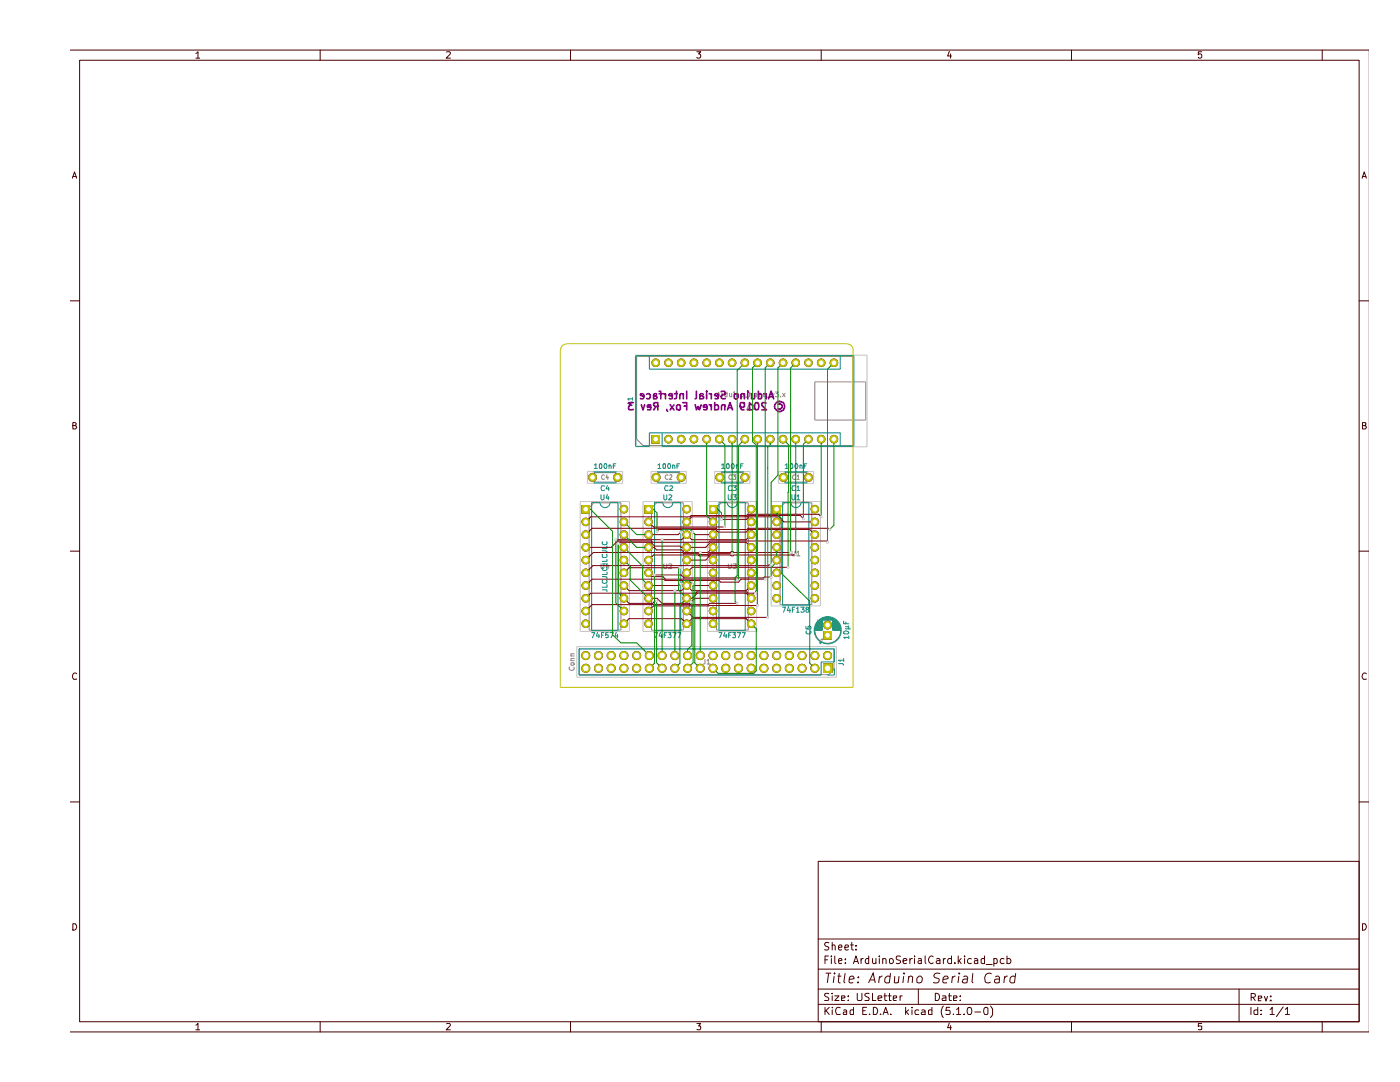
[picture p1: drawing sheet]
<svg xmlns="http://www.w3.org/2000/svg" width="279mm" height="216mm" viewBox="0 0 279 216" stroke-linecap="round" stroke-linejoin="round" font-family="sans-serif">
<g fill="none" stroke="#480000" stroke-width=".2">
<path d="M14.1 10h259M15.9 12h255.3v191.9h-255.3zM39.1 10.7l.4-.4v1.3M39.1 11.6h.7M63.9 10v2M89.1 10.4l.6-.1 .2 .4-.9 .9h.9M113.8 10v2M139.1 10.3h.7l-.4 .5h.4v.2v.5l-.6 .1-.1-.2M163.9 10v2M189.5 10.2l-.4 1h.8M189.7 10.8v.8M213.8 10v2"/>
<path d="M239.8 10.3h-.6v.6l.1-.1 .5 .1-.1 .6-.4 .1-.1-.2M263.9 10v2M14.4 35.6l.5-1.3 .4 1.3M14.5 35.2h.7M271.8 35.6l.5-1.3 .4 1.3M271.9 35.2h.7M14.1 60h1.8M271.2 60h1.9M14.5 84.9h.5l.2-.4-.2-.2h-.5v1.3h.5l.3-.4-.3-.3M271.9 84.9l.6-.1v-.5h-.6v1.3h.5l.3-.4-.4-.3M14.1 110h1.8M271.2 110h1.9"/>
<path d="M15.3 134.5a.58 .58 0 0 0-.8 .1 .58 .58 0 0 0 .1 .8l.1 .2 .6-.1M272.7 134.5a.58 .58 0 0 0-.8 .1 .58 .58 0 0 0 .1 .8l.1 .2 .6-.1M14.1 160h1.8M163.3 171.9h107.9v32h-107.9zM271.2 160h1.9M14.5 184.3h.5a.72 .72 0 0 1 .3 .8 .72 .72 0 0 1-.8 .5zM163.3 197.4h107.9M163.3 193.4h107.9M163.3 187.4h107.9M164.6 191.5h.6M164.8 194.2h1.1M165.3 190.8h-.7v1.5"/>
<path d="M165.4 194.2l-.3 1.9M165.4 198.3h-.8v.3l.6 .4 .2 .4-.2 .2h-.6M165.4 188.1l-.6-.1-.2 .4 .2 .4 .5 .2 .1 .3-.2 .3-.6-.1M165.9 190.8v.1M165.9 191.3v1M166.1 198.2v.1M166.1 188.7l.2-.1h.3l.1 1M166.1 188v1.6M166.1 198.7v.9M166.5 194.8l-.2 1.3M166.6 194.2v.2M166.6 198.7h.8l-.8 .9h.8"/>
<path d="M166.6 190.8v1.2l.2 .3M167.1 194.8h.8M167.4 191.8l.6-.2-.1-.3h-.5v.7l.1 .3 .5-.1M167.4 189.1l.6-.1-.1-.4h-.5v.8l.1 .2 .5-.1M167.5 194.2l-.2 1.7 .1 .1 .3 .1M168 199.2l.6-.1-.1-.4h-.5v.9h.5M168.6 189.1l.7-.1v-.4h-.5l-.2 .2v.6l.2 .2 .5-.1M168.7 194.2l-.3 1.7 .3 .2M168.7 192.1v.2M168.7 191.3v.2M169.3 199.6h.1M169.3 198.7v.2"/>
<path d="M169.4 195.5l1-.2-.2-.5-.6 .1-.2 1 .3 .2 .6-.1M169.7 188.6h.6M170 188v1.4l.3 .2M170.3 192.3l.5-1.5 .5 1.5M170.5 191.9h.7M170.8 189.4v.2M170.8 188.6v.2M171.1 198.2v1.2l.2 .2h.6l.1-1.4M171.2 196v.1M171.3 194.9v.2M171.8 191.3v1M172.3 191.3h-.2l-.3 .3"/>
<path d="M173.3 196.1l1-1.9 .4 1.9M173.4 191.3h-.5l-.2 .3v.4l.2 .3 .5-.1M173.4 190.8v1.5M173.5 198.3h-.8l-.1 .3 .2 .2a.6 .6 0 0 1 .6 .8h-.8M173.7 195.5h.9M174.1 198.2v1.4h.7M174.1 191.3l.1 .9 .4 .1 .2-.2M174.8 191.3v1M175.2 199.2l.8-.1-.1-.4h-.6l-.1 .2 .1 .7h.6M175.5 190.8v.1M175.5 191.3v1M175.5 194.8l-.1 1.3"/>
<path d="M176.1 194.8l-.4 .1-.2 .3M176.2 191.4v-.1a.36 .36 0 0 1 .6 .2v.8M176.2 191.3v1M176.4 198.7h.6M176.6 198.2v1.3l.1 .1h.3M177.3 198.7h.6M177.5 198.2v1.4h.4M177.5 191.4l.3-.1h.3l.2 .3v.4a.45 .45 0 0 1-.8 .1zM177.6 194.9l-.1-.1h-.4l-.5 .4v.8l.3 .1 .6-.1M177.7 194.2l-.2 1.9M178.3 199.2l.7-.1-.1-.4h-.5l-.1 .2 .1 .7h.5M178.6 194.8l-.1 1.2 .5 .1 .3-.1"/>
<path d="M179.4 194.8l-.1 1.3M179.6 198.7v.9M179.7 190.8a.64 .64 0 0 0-.8 .1v.4l.6 .3 .2 .4a.6 .6 0 0 1-.8 .2M180.1 198.7h-.3l-.2 .3M180.2 191.8l.8-.2-.1-.3h-.4l-.3 .2 .1 .7h.6M180.4 194.8l-.2 1.3M180.4 194.2v.2M181.3 195a.52 .52 0 0 1 .8-.1l-.1 1.2M181.4 194.8l-.2 1.3M181.6 191.3v1M182.1 191.3h-.3l-.2 .3M182.5 190.8v.1"/>
<path d="M182.5 191.3v1M183 195.2l.4-.4h.3l.4 .4-.1 .6a.63 .63 0 0 1-1 .2zM183.3 191.3h.6v1M183.3 197.4v3M183.9 191.6l-.5 .1-.2 .2 .2 .4 .5-.1M184.6 190.8v1.2l.2 .3M186.2 190.9a.6 .6 0 0 0-.7 0 .6 .6 0 0 0-.2 .7 .66 .66 0 0 0 .7 .7l.2-.2M186.7 198.2a.78 .78 0 0 1 .8 .5 .78 .78 0 0 1-.3 .9h-.5zM186.9 191.3h.6l.1 1M187.6 191.6l-.5 .1-.3 .2 .3 .4 .5-.1M187.6 194.3a.86 .86 0 0 0-1.2 .4l.1 .3 .9 .4 .1 .1-.2 .5a1.02 1.02 0 0 1-1.1 0M188.1 198.7h.6l.1 .2v.7h-.7v-.4l.7-.1"/>
<path d="M188.2 195.5l1-.2v-.2l-.2-.3h-.4l-.4 .3-.1 .8 .3 .2 .6-.1M188.3 191.3v1M188.7 191.3h-.2l-.2 .3M189.3 198.7h.6M189.5 198.2v1.3v.1h.4M189.9 191.3h-.5l-.3 .3v.4l.3 .3 .5-.1M189.9 190.8v1.5M190.1 194.8l-.2 1.3M190.3 199.2l.7-.1-.1-.4h-.6v.9h.6M190.6 192.1v.2M190.7 194.8l-.4 .1-.2 .3M191.2 190.8v1.5"/>
<path d="M191.4 194.8l-.2 1.3M191.4 191.7l.4 .6M191.4 194.2v.2M191.7 199.6h.1M191.7 198.7v.2M191.8 191.3l-.6 .6M192.3 194.9l.2-.1h.4l.2 .1-.1 1.2M192.5 190.8v.1M192.5 191.3v1M193.1 195.3l-.9 .2-.2 .4 .3 .2 .7-.1M193.9 191.3h-.6l-.2 .3v.4a.52 .52 0 0 0 .8 .2M194.2 194.2l-.2 1.7 .2 .2"/>
<path d="M194.5 191.3h.5l.1 1M195.1 191.6l-.6 .2v.4h.6M196.5 191.3h-.4l-.3 .1v.7l.3 .2 .4-.1M196.5 190.8v1.5M196.8 192.4h1.2M197.9 194.4a.94 .94 0 0 0-1.2 .1 .94 .94 0 0 0-.1 1.2v.2a.82 .82 0 0 0 1.1 .1M198.3 191.3h.5l.2 .3-.1 .6h-.6M198.3 191.3v1.5M198.6 194.9l.3-.1h.3l.2 .1v1.2M199.5 195.3l-.9 .2-.1 .2 .1 .3 .1 .1 .7-.1M200.4 191.3h-.5l-.3 .3v.4l.3 .3 .5-.1M200.5 194.8l-.2 1.3"/>
<path d="M201 191.3h.6l.1 .3v.4a.52 .52 0 0 1-.7 .2M201 190.8v1.5M201.1 194.8h-.3l-.4 .4M202.5 194.9l-.1-.1a.67 .67 0 0 0-.8 .4v.8a.64 .64 0 0 0 .9 0M202.7 194.2l-.2 1.9M247.3 197.4v6.5M249.7 199l.7-.1 .1-.1v-.5l-.8-.1v1.5M250 199l.5 .7M251.1 199.3l.7-.2-.1-.3h-.6v.9h.6M252.3 198.8l.4 .9 .3-.9M253.6 199.6v.1M253.6 198.8v.1"/>
<path d="M271.9 184.3h.5a.72 .72 0 0 1 .2 .8 .72 .72 0 0 1-.7 .5zM14.1 205.9h259M39.1 204.6l.4-.4v1.3M39.1 205.5h.7M63.9 203.9v2M89.1 204.3l.6-.1 .2 .4-.9 .9h.9M113.8 203.9v2M139.1 204.2h.7l-.4 .5h.4v.2v.5h-.7M163.3 200.4h107.9M163.9 203.9v2M164.6 201v1.4M164.8 201.6l.7 .8"/>
<path d="M165.5 201l-.9 .8M166.1 201v.1M166.1 201.5v.9M167.7 201.1a.67 .67 0 0 0-.9 .1 .67 .67 0 0 0 0 .9l.2 .3h.7M168.4 201.6l.4-.1 .2 .2v.7h-.6l-.1-.3 .7-.3M170.3 201v1.4h-.6v-.8h.6M172.2 201.7h.5M172.9 201h-.7v1.4h.7M173.5 202.4h.1M174.3 201a.78 .78 0 0 1 .8 .5 .78 .78 0 0 1-.3 .9h-.5zM175.7 202.4h.1M176.2 202.4l.6-1.4 .5 1.4"/>
<path d="M176.4 202h.7M177.8 202.4h.1M180.7 201v1.4M180.9 201.9l.4 .5M181.3 201.5l-.6 .5M182 201v.1M182 201.5v.9M183.4 201.6l-.5-.1-.3 .3v.4l.2 .2h.6M184 201.6l.4-.1 .2 .2v.7h-.6v-.4l.6-.2M186 201v1.4h-.6l-.1-.8h.7M188.3 200.7a1.74 1.74 0 0 0 0 2.3M189.5 204.1l-.4 1h.8"/>
<path d="M189.5 201h-.6l-.1 .7 .7-.1 .1 .2-.1 .6h-.7M189.7 204.6v.9M190.3 202.4h.1M190.9 201.4l.4-.4v1.4M190.9 202.4h.8M192.4 202.4h.1M193.2 201.1l.2-.1a.79 .79 0 0 1 .6 .6 .79 .79 0 0 1-.3 .8h-.4l-.2-.2-.1-.6zM194.5 201.9h1.2M196.5 201.1l.3-.1 .4 .3v.9l-.2 .2h-.4l-.2-.2-.1-.6zM197.7 200.7l.4 .7v1l-.4 .6M213.8 203.9v2M239.8 204.2h-.6v.6h.6v.6h-.6"/>
<path d="M249.7 201v1.4M251 201v1.4h-.6l-.2-.2 .1-.6h.7M251.7 202.4h.1M251.7 201.6v.1M253.5 201.4l.4-.4v1.4M253.5 202.4h.8M256.1 200.9l-1.4 2M256.5 201.4l.4-.4v1.4M256.5 202.4h.9M263.9 203.9v2"/>
</g>
<g fill="none" stroke="#848484" stroke-width=".2">
<path d="M127.1 71.1h43.1v17.8h-41.9l-1.2-1.3zM143.1 79.2l.3-1 .3 1M143.1 78.9h.6M144.1 78.5v.7M144.3 78.5l-.2 .2M145.1 78.2v1h-.3l-.1-.5 .1-.2 .3 .1M145.6 78.5v.6h.4M146 78.5v.7M146.5 78.2v.1M146.5 78.5v.7M147 78.7l.1-.2 .3 .1v.6M147 78.5v.7"/>
<path d="M147.9 78.7l.2-.2 .2 .1v.6l-.4-.1zM148.6 79.2h.7M150.2 78.2v1l-.6-1v1M150.6 78.6h.4v.6h-.4v-.4l.4-.1M151.5 78.7l.2-.2 .2 .2v.5M151.5 78.5v.7M152.5 78.6l.2-.1 .2 .2-.1 .5h-.3zM153 79.2h.8M154 78.5l.2 .7 .3-.7M154.7 78.2h.6l-.3 .4 .3 .1v.4h-.6M155.8 79.1v.1M156.2 78.5l.5 .7"/>
<path d="M156.7 78.5l-.5 .7M162.6 76.2h10.2v7.6h-10.2zM118.6 94.3h4.3v1.9h-4.3zM120.6 94.8a.42 .42 0 0 0-.6 .4 .42 .42 0 0 0 .6 .4M121.1 94.7l-.1 .6h.5M121.3 95.1v.6M131.3 94.3h4.3v1.9h-4.3zM133.3 94.8a.42 .42 0 0 0-.6 .4 .42 .42 0 0 0 .6 .4M133.7 94.8l.3-.1 .1 .5-.5 .5h.5M144 94.3h4.3v1.9h-4.3zM146 94.8a.42 .42 0 0 0-.6 .4 .42 .42 0 0 0 .6 .4M146.3 94.7h.5l-.3 .4 .3 .1v.4h-.5"/>
<path d="M149.1 81.7l.3-.9 .3 .9M149.2 81.4h.5M150.1 81l.2-.2v.9M150.1 81.7h.5M156.7 94.3h4.3v1.9h-4.3zM158.7 94.8a.42 .42 0 0 0-.6 .4 .42 .42 0 0 0 .6 .4M159.1 95l.2-.3v1M159.1 95.7h.4M118.5 100.3h5.4v25.4h-6.3v-24.4zM119.9 112.5l.1 1h.5v-1M121.2 112.4l-.2 .7h.6M121.4 112.8v.7"/>
<path d="M131 100.3h5.4v25.4h-6.4v-24.4zM132.5 112.5l.1 1h.4l.1-1M133.5 112.6l.4-.1 .2 .3-.7 .7h.7M143.9 100.3h5.4v25.4h-6.3v-24.4zM145.3 112.5l.1 1h.5v-1M146.3 112.5h.7l-.4 .4 .4 .1v.3l-.2 .2-.5-.1M156.6 100.3h5.4v20.3h-6.3v-19.3zM158 110l.1 .9h.5v-.9M159.1 110.2l.2-.2v.9M159.1 110.9h.6M113.7 133.1a.5 .5 0 0 0 .1 .6 .5 .5 0 0 0 .6 0l.2-.3-.1-.3M113.9 132.3l.6-.1 .1 .4-.5 .2-.2-.1z"/>
<path d="M113.9 131.8h.7M113.9 130.9h.7M114.6 131.4h-.7l.1 .4M114.6 130.5h-.7l.1 .4M115.6 129.5h50.8v4.1l-1 1h-49.8zM140.7 131.6v.8l-.4 .1M141.1 131.8l.3-.2v.9M141.1 132.5h.6M163.1 123.7v.5h.4v-.5l.6 .1-.1 .4M163.2 124.6l-.1 .5 .2 .1h.6l.2-.1-.1-.5M163.8 127.6h.5M164.1 127.3v.5"/>
<circle cx="165.2" cy="125.8" r="2.58"/>
</g>
<g fill="none" stroke="#c2c2c2" stroke-width=".2">
<path d="M126.8 70.9h46.2v18.3h-46.2zM117.2 94.1h7.1v2.3h-7.1zM129.9 94.1h7.1v2.3h-7.1zM142.6 94.1h7.1v2.3h-7.1zM155.3 94.1h7.1v2.3h-7.1zM115.8 100.1h9.8v25.9h-9.8zM128.3 100.1h9.8v25.9h-9.8zM141.2 100.1h9.8v25.9h-9.8zM153.9 100.1h9.8v20.8h-9.8zM115.1 129h51.8v6.1h-51.8z"/>
<circle cx="165.2" cy="125.8" r="2.75"/>
</g>
<g fill="none" stroke="#008484" stroke-width=".2">
<path d="M126.2 79.6h-.9l.2 .2M126.2 79.3v.5M129.6 71v2.7h38.1v-2.7M118.5 94.2h4.5M118.5 96.3h4.5M118.6 92.8l.3-.3v1M118.6 93.5h.6M119.7 92.5h.3l.1 .2-.1 .8h-.3l-.1-.2zM119.9 98.7v.9l.2 .1 .4-.1v-.9M120.6 92.6l.1-.1a.47 .47 0 0 1 .4 .5 .47 .47 0 0 1-.4 .5l-.2-.4zM120.6 97l-.5-.1-.2 .5 .2 .5 .5-.1M121.2 96.9l-.2 .6h.6"/>
<path d="M121.2 98.6l-.2 .8h.6M121.4 99.1v.6M121.5 97.2v.7M121.6 93v-.2l.4 .2v.5M121.6 92.8v.7M122.4 93h.3M122.9 92.5h-.5v1M126 80.3v.4M126.2 80.2l-.9 .3 .9 .4M131.2 94.2h4.5M131.2 96.3h4.5M131.3 92.8l.3-.3v1"/>
<path d="M131.3 93.5h.6M132.1 86.4v2.7h38.3v-18.1h-43.5v18.1h2.7v-2.7h38.1v2.7M132.4 92.5h.3l.1 .2-.1 .8h-.3l-.1-.2zM132.5 98.7v.9l.1 .1 .5-.1v-.9M133.3 97l-.5-.1-.2 .5 .2 .5 .5-.1M133.3 92.6l.1-.1a.47 .47 0 0 1 .4 .5 .47 .47 0 0 1-.4 .5l-.2-.4zM133.5 98.8l.3-.1 .3 .3-.7 .7h.7M133.7 97l.5-.1 .1 .3-.7 .7h.7M134.3 93v-.2l.4 .2v.5M134.3 92.8v.7M135.1 93h.3M135.6 92.5h-.5v1"/>
<path d="M143.9 94.2h4.5M143.9 96.3h4.5M144 92.8l.3-.3v1M144 93.5h.6M145.1 92.5h.3l.1 .2-.1 .8h-.3l-.1-.2zM145.3 98.7v.9l.2 .1 .4-.1v-.9M146 97l-.5-.1-.2 .5 .2 .5 .5-.1M146 92.6l.1-.1a.47 .47 0 0 1 .4 .5 .47 .47 0 0 1-.4 .5l-.2-.4zM146.3 96.9h.7l-.4 .4 .4 .2-.1 .4-.6-.1M146.3 98.7h.7l-.4 .4 .4 .2v.3l-.3 .1h-.4M147 93v-.2l.4 .2v.5M147 92.8v.7"/>
<path d="M147.8 93h.3M148.3 92.5h-.5v1M156.6 94.2h4.5M156.6 96.3h4.5M156.7 92.8l.3-.3v1M156.7 93.5h.6M157.8 92.5h.3l.1 .2-.1 .8h-.3l-.1-.2zM158 98.7v.9l.2 .1 .4-.1v-.9M158.7 97l-.5-.1-.2 .5 .2 .5 .5-.1M158.7 92.6l.1-.1a.47 .47 0 0 1 .4 .5 .47 .47 0 0 1-.4 .5l-.2-.4zM159.1 97.2l.2-.3v1M159.1 99l.2-.3v1"/>
<path d="M159.1 97.9h.6M159.1 99.7h.6M159.7 93v-.2l.4 .2v.5M159.7 92.8v.7M160.5 93h.3M161 92.5h-.5v1M119.7 100.2h-1.6v25.6h5.2v-25.6h-1.6M119.7 100.3a1 1 0 0 0 1 1 1 1 0 0 0 1-1M120.2 117.7h.8l.1 .3M120.2 115.1h.7l.2 .1v.3M120.2 112.5h.8l.1 .4M120.2 109.9h.7l.2 .2v.2"/>
<path d="M120.3 115.8l-.1 .4 .4 .2 .5-.2-.1-.4M120.3 113.2l-.1 .4a.55 .55 0 0 0 .9 0l-.1-.4M120.3 110.7l-.1 .4 .2 .2h.6l.1-.2-.1-.4M120.3 108.1l-.1 .4 .4 .2 .5-.2-.1-.4M121.1 116.7v.5h-.9M121.1 114.1v.5h-.9M121.1 111.6v.4h-.9M121.1 109v.5h-.9M132.2 100.2h-1.6v25.6h5.3v-25.6h-1.6M132.3 100.3a1 1 0 0 0 1 1 1 1 0 0 0 1-1M145.1 100.2h-1.6v25.6h5.2v-25.6h-1.6M145.1 100.3a1 1 0 0 0 1 1 1 1 0 0 0 1-1"/>
<path d="M157.8 100.2h-1.6v20.5h5.2v-20.5h-1.6M157.8 100.3a1 1 0 0 0 1 1 1 1 0 0 0 1-1M115.5 129.5h51v2.6h-2.6v2.6h-48.4zM118.1 126.2h.6l-.4 1.1M119.3 126.2l-.3 .7h.7M119.5 126.6v.7M120 126.7h.4M120.5 126.2h-.5v1.1M121.4 126.2h-.5v.5h.5v.5h-.5M121.7 126.2h.7l-.4 1.1M123 126.2l-.3 .7h.6M123.2 126.6v.7"/>
<path d="M130.5 126.2h.7l-.4 1.1M131.8 126.2l-.3 .7h.7M132.1 126.6v.7M132.6 126.7h.3M133.1 126.2h-.5v1.1M133.3 126.2h.6l-.3 .5h.3v.5h-.6M134.3 126.2h.6l-.4 1.1M135.3 126.2h.6l-.5 1.1M143.5 126.2h.6l-.4 1.1M144.7 126.2l-.3 .7h.7M144.9 126.6v.7M145.4 126.7h.4"/>
<path d="M145.9 126.2h-.5v1.1M146.2 126.2h.6l-.4 .5h.4v.5h-.6M147.1 126.2h.7l-.4 1.1M148.1 126.2h.6l-.4 1.1M156.2 121.2h.6l-.4 1M157.4 121.1l-.3 .7h.7M157.6 121.5v.7M158.1 121.7h.4M158.6 121.2h-.5v1M159 121.4l.2-.2v1M159 122.2h.5M159.8 121.2h.7l-.3 .4h.2l.1 .4-.3 .2-.4-.1"/>
<path d="M160.8 125v.5l.5 .1v-.5l.5-.1v.6M160.9 125.9l-.1 .3 .3 .3h.5l.3-.3-.1-.3M161 121.6l-.2-.2 .2-.2 .4 .1-.1 .3h-.3l-.2 .2 .2 .4 .4-.2-.1-.4M162.6 125.6h1.5M162.6 125.7h1.5M162.6 125.5h1.5M162.6 125.1h1.5M162.6 125.2h1.5M162.6 125.3h1.5M162.6 125.4h1.5M162.7 124.8h1.4M162.7 124.9h1.4"/>
<path d="M162.7 125h1.4M162.7 125.1h1.4M162.8 124.6h1.3M162.8 124.7h1.3M162.9 124.5h1.2M163 124.4h1.1M163 124.2h1.1M163 124.3h1.1M163.1 124.1h1M163.2 124h.9M163.3 123.9h.8M163.3 124h.8"/>
<path d="M163.5 128.3h.5M163.5 123.8h.6M163.5 123.7h3.3M163.6 123.6h3.1M163.7 128v.5M163.8 123.5h2.7M163.9 123.4h2.5M164.1 123.4h2.2M164.2 123.3h1.9M164.5 123.2h1.3M164.9 123.1h.5M166.2 123.9h.8"/>
<path d="M166.2 124h.8M166.2 123.8h.6M166.2 124.1h1M166.2 124.2h1.1M166.2 124.3h1.1M166.2 124.4h1.2M166.2 124.5h1.2M166.2 124.6h1.3M166.2 124.7h1.3M166.2 124.8h1.4M166.2 124.9h1.4M166.2 125h1.4"/>
<path d="M166.2 125.1h1.4M166.2 125.6h1.5M166.2 125.7h1.5M166.2 125.5h1.5M166.2 125.1h1.5M166.2 125.2h1.5M166.2 125.3h1.5M166.2 125.4h1.5M166.2 124h.9M166.5 133.3v1.4h-1.3M167.4 132.4h.8l.2 .4M168.4 126.1l.6-.2 .4 .3-.3 .3h-.6l-.1-.1z"/>
<path d="M168.4 124v.5h1M168.4 131.7h-1l.3 .3M168.4 131.4v.6M168.7 125.1h.6l.1 .3-.2 .1M168.7 125.5h1M168.8 124.1v.4M169.4 127.2h-1l.2 .2M169.4 126.9v.5M169.4 124.9l-.2 .2"/>
<circle cx="165.2" cy="125.8" r="2.67"/>
</g>
<g fill="#840084">
<path d="M123.9 108.6a.85 .85 0 0 1 .9-.2 .85 .85 0 0 1 .6 .8h-1.7z"/>
<path d="M123.7 109.2h1.7a.85 .85 0 0 1-.9 .9 .85 .85 0 0 1-.8-.9z"/>
<path d="M123.9 111.2a.85 .85 0 0 1 .9-.2 .85 .85 0 0 1 .6 .8h-1.7z"/>
<path d="M123.7 111.8h1.7a.85 .85 0 0 1-.9 .8 .85 .85 0 0 1-.8-.8z"/>
<path d="M123.9 113.7a.85 .85 0 0 1 .9-.2 .85 .85 0 0 1 .6 .8h-1.7z"/>
<path d="M123.7 114.3h1.7a.85 .85 0 0 1-.9 .9 .85 .85 0 0 1-.8-.9z"/>
<path d="M128.8 113.7a.85 .85 0 0 1 1-.2 .85 .85 0 0 1 .5 .8h-1.7z"/>
<path d="M128.6 114.3h1.7a.85 .85 0 0 1-.9 .9 .85 .85 0 0 1-.8-.9z"/>
<path d="M128.8 111.2a.85 .85 0 0 1 1-.2 .85 .85 0 0 1 .5 .8h-1.7z"/>
<path d="M128.6 111.8h1.7a.85 .85 0 0 1-.9 .8 .85 .85 0 0 1-.8-.8z"/>
<path d="M128.8 108.6a.85 .85 0 0 1 1-.2 .85 .85 0 0 1 .5 .8h-1.7z"/>
<path d="M128.6 109.2h1.7a.85 .85 0 0 1-.9 .9 .85 .85 0 0 1-.8-.9z"/>
<path d="M116.3 116.2a.85 .85 0 0 1 .9-.1 .85 .85 0 0 1 .5 .7h-1.7z"/>
<path d="M116 116.8h1.7a.85 .85 0 0 1-.8 .9 .85 .85 0 0 1-.9-.9z"/>
<path d="M116.3 113.7a.85 .85 0 0 1 .9-.2 .85 .85 0 0 1 .5 .8h-1.7z"/>
<path d="M116 114.3h1.7a.85 .85 0 0 1-.8 .9 .85 .85 0 0 1-.9-.9z"/>
<path d="M116.3 111.2a.85 .85 0 0 1 .9-.2 .85 .85 0 0 1 .5 .8h-1.7z"/>
<path d="M116 111.8h1.7a.85 .85 0 0 1-.8 .8 .85 .85 0 0 1-.9-.8z"/>
<path d="M116.3 108.6a.85 .85 0 0 1 .9-.2 .85 .85 0 0 1 .5 .8h-1.7z"/>
<path d="M116 109.2h1.7a.85 .85 0 0 1-.8 .9 .85 .85 0 0 1-.9-.9z"/>
<path d="M116.3 106.1a.85 .85 0 0 1 .9-.2 .85 .85 0 0 1 .5 .8h-1.7z"/>
<path d="M116 106.7h1.7a.85 .85 0 0 1-.8 .8 .85 .85 0 0 1-.9-.8z"/>
<path d="M116.3 103.5a.85 .85 0 0 1 .9-.1 .85 .85 0 0 1 .5 .7h-1.7z"/>
<path d="M116 104.1h1.7a.85 .85 0 0 1-.8 .9 .85 .85 0 0 1-.9-.9z"/>
<path d="M116 100.8h1.7v1.6h-1.7z"/>
<path d="M136.4 106.1a.85 .85 0 0 1 1-.2 .85 .85 0 0 1 .5 .8h-1.7z"/>
<path d="M136.2 106.7h1.7a.85 .85 0 0 1-.9 .8 .85 .85 0 0 1-.8-.8z"/>
<path d="M141.7 108.6a.85 .85 0 0 1 .9-.2 .85 .85 0 0 1 .5 .8h-1.7z"/>
<path d="M141.4 109.2h1.7a.85 .85 0 0 1-.8 .9 .85 .85 0 0 1-.9-.9z"/>
<path d="M141.7 106.1a.85 .85 0 0 1 .9-.2 .85 .85 0 0 1 .5 .8h-1.7z"/>
<path d="M141.4 106.7h1.7a.85 .85 0 0 1-.8 .8 .85 .85 0 0 1-.9-.8z"/>
<path d="M141.7 103.5a.85 .85 0 0 1 .9-.1 .85 .85 0 0 1 .5 .7h-1.7z"/>
<path d="M141.4 104.1h1.7a.85 .85 0 0 1-.8 .9 .85 .85 0 0 1-.9-.9z"/>
<path d="M136.4 103.5a.85 .85 0 0 1 1-.1 .85 .85 0 0 1 .5 .7h-1.7z"/>
<path d="M136.2 104.1h1.7a.85 .85 0 0 1-.9 .9 .85 .85 0 0 1-.8-.9z"/>
<path d="M141.4 100.8h1.7v1.6h-1.7z"/>
<path d="M136.4 101a.85 .85 0 0 1 1-.2 .85 .85 0 0 1 .5 .8h-1.7z"/>
<path d="M136.2 101.6h1.7a.85 .85 0 0 1-.9 .9 .85 .85 0 0 1-.8-.9z"/>
<path d="M136.4 108.6a.85 .85 0 0 1 1-.2 .85 .85 0 0 1 .5 .8h-1.7z"/>
<path d="M136.2 109.2h1.7a.85 .85 0 0 1-.9 .9 .85 .85 0 0 1-.8-.9z"/>
<path d="M141.7 116.2a.85 .85 0 0 1 .9-.1 .85 .85 0 0 1 .5 .7h-1.7z"/>
<path d="M141.4 116.8h1.7a.85 .85 0 0 1-.8 .9 .85 .85 0 0 1-.9-.9z"/>
<path d="M141.7 113.7a.85 .85 0 0 1 .9-.2 .85 .85 0 0 1 .5 .8h-1.7z"/>
<path d="M141.4 114.3h1.7a.85 .85 0 0 1-.8 .9 .85 .85 0 0 1-.9-.9z"/>
<path d="M141.7 111.2a.85 .85 0 0 1 .9-.2 .85 .85 0 0 1 .5 .8h-1.7z"/>
<path d="M141.4 111.8h1.7a.85 .85 0 0 1-.8 .8 .85 .85 0 0 1-.9-.8z"/>
<path d="M136.4 111.2a.85 .85 0 0 1 1-.2 .85 .85 0 0 1 .5 .8h-1.7z"/>
<path d="M136.2 111.8h1.7a.85 .85 0 0 1-.9 .8 .85 .85 0 0 1-.8-.8z"/>
<path d="M136.4 113.7a.85 .85 0 0 1 1-.2 .85 .85 0 0 1 .5 .8h-1.7z"/>
<path d="M136.2 114.3h1.7a.85 .85 0 0 1-.9 .9 .85 .85 0 0 1-.8-.9z"/>
<path d="M123.9 101a.85 .85 0 0 1 .9-.2 .85 .85 0 0 1 .6 .8h-1.7z"/>
<path d="M123.7 101.6h1.7a.85 .85 0 0 1-.9 .9 .85 .85 0 0 1-.8-.9z"/>
<path d="M123.9 103.5a.85 .85 0 0 1 .9-.1 .85 .85 0 0 1 .6 .7h-1.7z"/>
<path d="M123.7 104.1h1.7a.85 .85 0 0 1-.9 .9 .85 .85 0 0 1-.8-.9z"/>
<path d="M123.9 106.1a.85 .85 0 0 1 .9-.2 .85 .85 0 0 1 .6 .8h-1.7z"/>
<path d="M123.7 106.7h1.7a.85 .85 0 0 1-.9 .8 .85 .85 0 0 1-.8-.8z"/>
<path d="M128.8 103.5a.85 .85 0 0 1 1-.1 .85 .85 0 0 1 .5 .7h-1.7z"/>
<path d="M128.6 104.1h1.7a.85 .85 0 0 1-.9 .9 .85 .85 0 0 1-.8-.9z"/>
<path d="M128.8 106.1a.85 .85 0 0 1 1-.2 .85 .85 0 0 1 .5 .8h-1.7z"/>
<path d="M128.6 106.7h1.7a.85 .85 0 0 1-.9 .8 .85 .85 0 0 1-.8-.8z"/>
<path d="M128.6 100.8h1.7v1.6h-1.7z"/>
<path d="M132.8 87l.6-.2v1.7a.85 .85 0 0 1-.8-.5 .85 .85 0 0 1 .2-1z"/>
<path d="M133.4 86.8a.85 .85 0 0 1 .9 .8 .85 .85 0 0 1-.9 .9z"/>
<path d="M135.3 87l.6-.2v1.7a.85 .85 0 0 1-.7-.5 .85 .85 0 0 1 .1-1z"/>
<path d="M135.9 86.8a.85 .85 0 0 1 .9 .8 .85 .85 0 0 1-.9 .9z"/>
<path d="M137.9 87l.6-.2v1.7a.85 .85 0 0 1-.8-.5 .85 .85 0 0 1 .2-1z"/>
<path d="M138.5 86.8a.85 .85 0 0 1 .8 .8 .85 .85 0 0 1-.8 .9z"/>
<path d="M130 86.8h1.7v1.7h-1.7z"/>
<path d="M155.7 87l.6-.2v1.7a.85 .85 0 0 1-.8-.5 .85 .85 0 0 1 .2-1z"/>
<path d="M156.3 86.8a.85 .85 0 0 1 .8 .8 .85 .85 0 0 1-.8 .9z"/>
<path d="M160.7 87l.6-.2v1.7a.85 .85 0 0 1-.7-.5 .85 .85 0 0 1 .1-1z"/>
<path d="M161.3 86.8a.85 .85 0 0 1 .9 .8 .85 .85 0 0 1-.9 .9z"/>
<path d="M158.2 87l.6-.2v1.7a.85 .85 0 0 1-.8-.5 .85 .85 0 0 1 .2-1z"/>
<path d="M158.8 86.8a.85 .85 0 0 1 .9 .8 .85 .85 0 0 1-.9 .9z"/>
<path d="M153.1 87l.6-.2v1.7a.85 .85 0 0 1-.8-.5 .85 .85 0 0 1 .2-1z"/>
<path d="M153.7 86.8a.85 .85 0 0 1 .9 .8 .85 .85 0 0 1-.9 .9z"/>
<path d="M150.6 87l.6-.2v1.7a.85 .85 0 0 1-.8-.5 .85 .85 0 0 1 .2-1z"/>
<path d="M151.2 86.8a.85 .85 0 0 1 .8 .8 .85 .85 0 0 1-.8 .9z"/>
<path d="M135.3 71.8l.6-.3v1.7a.85 .85 0 0 1-.7-.5 .85 .85 0 0 1 .1-.9z"/>
<path d="M135.9 71.5a.85 .85 0 0 1 .9 .9 .85 .85 0 0 1-.9 .8z"/>
<path d="M130.3 71.8l.6-.3v1.7a.85 .85 0 0 1-.8-.5 .85 .85 0 0 1 .2-.9z"/>
<path d="M130.9 71.5a.85 .85 0 0 1 .8 .9 .85 .85 0 0 1-.8 .8z"/>
<path d="M137.9 71.8l.6-.3v1.7a.85 .85 0 0 1-.8-.5 .85 .85 0 0 1 .2-.9z"/>
<path d="M138.5 71.5a.85 .85 0 0 1 .8 .9 .85 .85 0 0 1-.8 .8z"/>
<path d="M132.8 71.8l.6-.3v1.7a.85 .85 0 0 1-.8-.5 .85 .85 0 0 1 .2-.9z"/>
<path d="M133.4 71.5a.85 .85 0 0 1 .9 .9 .85 .85 0 0 1-.9 .8z"/>
<path d="M140.4 71.8l.6-.3v1.7a.85 .85 0 0 1-.8-.5 .85 .85 0 0 1 .2-.9z"/>
<path d="M141 71.5a.85 .85 0 0 1 .9 .9 .85 .85 0 0 1-.9 .8z"/>
<path d="M165.8 71.8l.6-.3v1.7a.85 .85 0 0 1-.8-.5 .85 .85 0 0 1 .2-.9z"/>
<path d="M166.4 71.5a.85 .85 0 0 1 .9 .9 .85 .85 0 0 1-.9 .8z"/>
<path d="M165.8 87l.6-.2v1.7a.85 .85 0 0 1-.8-.5 .85 .85 0 0 1 .2-1z"/>
<path d="M166.4 86.8a.85 .85 0 0 1 .9 .8 .85 .85 0 0 1-.9 .9z"/>
<path d="M163.3 87l.6-.2v1.7a.85 .85 0 0 1-.8-.5 .85 .85 0 0 1 .2-1z"/>
<path d="M163.9 86.8a.85 .85 0 0 1 .8 .8 .85 .85 0 0 1-.8 .9z"/>
<path d="M155.7 71.8l.6-.3v1.7a.85 .85 0 0 1-.8-.5 .85 .85 0 0 1 .2-.9z"/>
<path d="M156.3 71.5a.85 .85 0 0 1 .8 .9 .85 .85 0 0 1-.8 .8z"/>
<path d="M158.2 71.8l.6-.3v1.7a.85 .85 0 0 1-.8-.5 .85 .85 0 0 1 .2-.9z"/>
<path d="M158.8 71.5a.85 .85 0 0 1 .9 .9 .85 .85 0 0 1-.9 .8z"/>
<path d="M160.7 71.8l.6-.3v1.7a.85 .85 0 0 1-.7-.5 .85 .85 0 0 1 .1-.9z"/>
<path d="M161.3 71.5a.85 .85 0 0 1 .9 .9 .85 .85 0 0 1-.9 .8z"/>
<path d="M163.3 71.8l.6-.3v1.7a.85 .85 0 0 1-.8-.5 .85 .85 0 0 1 .2-.9z"/>
<path d="M163.9 71.5a.85 .85 0 0 1 .8 .9 .85 .85 0 0 1-.8 .8z"/>
<path d="M150.6 71.8l.6-.3v1.7a.85 .85 0 0 1-.8-.5 .85 .85 0 0 1 .2-.9z"/>
<path d="M151.2 71.5a.85 .85 0 0 1 .8 .9 .85 .85 0 0 1-.8 .8z"/>
<path d="M148 71.8l.6-.3v1.7a.85 .85 0 0 1-.7-.5 .85 .85 0 0 1 .1-.9z"/>
<path d="M148.6 71.5a.85 .85 0 0 1 .9 .9 .85 .85 0 0 1-.9 .8z"/>
<path d="M143 71.8l.6-.3v1.7a.85 .85 0 0 1-.8-.5 .85 .85 0 0 1 .2-.9z"/>
<path d="M143.6 71.5a.85 .85 0 0 1 .8 .9 .85 .85 0 0 1-.8 .8z"/>
<path d="M145.5 71.8l.6-.3v1.7a.85 .85 0 0 1-.8-.5 .85 .85 0 0 1 .2-.9z"/>
<path d="M146.1 71.5a.85 .85 0 0 1 .9 .9 .85 .85 0 0 1-.9 .8z"/>
<path d="M153.1 71.8l.6-.3v1.7a.85 .85 0 0 1-.8-.5 .85 .85 0 0 1 .2-.9z"/>
<path d="M153.7 71.5a.85 .85 0 0 1 .9 .9 .85 .85 0 0 1-.9 .8z"/>
<path d="M148 87l.6-.2v1.7a.85 .85 0 0 1-.7-.5 .85 .85 0 0 1 .1-1z"/>
<path d="M148.6 86.8a.85 .85 0 0 1 .9 .8 .85 .85 0 0 1-.9 .9z"/>
<path d="M143 87l.6-.2v1.7a.85 .85 0 0 1-.8-.5 .85 .85 0 0 1 .2-1z"/>
<path d="M143.6 86.8a.85 .85 0 0 1 .8 .8 .85 .85 0 0 1-.8 .9z"/>
<path d="M145.5 87l.6-.2v1.7a.85 .85 0 0 1-.8-.5 .85 .85 0 0 1 .2-1z"/>
<path d="M146.1 86.8a.85 .85 0 0 1 .9 .8 .85 .85 0 0 1-.9 .9z"/>
<path d="M140.4 87l.6-.2v1.7a.85 .85 0 0 1-.8-.5 .85 .85 0 0 1 .2-1z"/>
<path d="M141 86.8a.85 .85 0 0 1 .9 .8 .85 .85 0 0 1-.9 .9z"/>
<path d="M149.3 106.1a.85 .85 0 0 1 .9-.2 .85 .85 0 0 1 .6 .8h-1.7z"/>
<path d="M149.1 106.7h1.7a.85 .85 0 0 1-.9 .8 .85 .85 0 0 1-.8-.8z"/>
<path d="M149.3 108.6a.85 .85 0 0 1 .9-.2 .85 .85 0 0 1 .6 .8h-1.7z"/>
<path d="M149.1 109.2h1.7a.85 .85 0 0 1-.9 .9 .85 .85 0 0 1-.8-.9z"/>
<path d="M149.3 111.2a.85 .85 0 0 1 .9-.2 .85 .85 0 0 1 .6 .8h-1.7z"/>
<path d="M149.1 111.8h1.7a.85 .85 0 0 1-.9 .8 .85 .85 0 0 1-.8-.8z"/>
<path d="M154.4 111.2a.85 .85 0 0 1 .9-.2 .85 .85 0 0 1 .5 .8h-1.7z"/>
<path d="M154.1 111.8h1.7a.85 .85 0 0 1-.8 .8 .85 .85 0 0 1-.9-.8z"/>
<path d="M154.4 108.6a.85 .85 0 0 1 .9-.2 .85 .85 0 0 1 .5 .8h-1.7z"/>
<path d="M154.1 109.2h1.7a.85 .85 0 0 1-.8 .9 .85 .85 0 0 1-.9-.9z"/>
<path d="M154.4 118.8a.85 .85 0 0 1 .9-.2 .85 .85 0 0 1 .5 .8h-1.7z"/>
<path d="M154.1 119.4h1.7a.85 .85 0 0 1-.8 .8 .85 .85 0 0 1-.9-.8z"/>
<path d="M154.4 116.2a.85 .85 0 0 1 .9-.1 .85 .85 0 0 1 .5 .7h-1.7z"/>
<path d="M154.1 116.8h1.7a.85 .85 0 0 1-.8 .9 .85 .85 0 0 1-.9-.9z"/>
<path d="M149.3 123.9a.85 .85 0 0 1 .9-.2 .85 .85 0 0 1 .6 .8h-1.7z"/>
<path d="M149.1 124.5h1.7a.85 .85 0 0 1-.9 .8 .85 .85 0 0 1-.8-.8z"/>
<path d="M149.3 121.3a.85 .85 0 0 1 .9-.2 .85 .85 0 0 1 .6 .8h-1.7z"/>
<path d="M149.1 121.9h1.7a.85 .85 0 0 1-.9 .9 .85 .85 0 0 1-.8-.9z"/>
<path d="M149.3 113.7a.85 .85 0 0 1 .9-.2 .85 .85 0 0 1 .6 .8h-1.7z"/>
<path d="M149.1 114.3h1.7a.85 .85 0 0 1-.9 .9 .85 .85 0 0 1-.8-.9z"/>
<path d="M149.3 116.2a.85 .85 0 0 1 .9-.1 .85 .85 0 0 1 .6 .7h-1.7z"/>
<path d="M149.1 116.8h1.7a.85 .85 0 0 1-.9 .9 .85 .85 0 0 1-.8-.9z"/>
<path d="M149.3 118.8a.85 .85 0 0 1 .9-.2 .85 .85 0 0 1 .6 .8h-1.7z"/>
<path d="M149.1 119.4h1.7a.85 .85 0 0 1-.9 .8 .85 .85 0 0 1-.8-.8z"/>
<path d="M154.4 113.7a.85 .85 0 0 1 .9-.2 .85 .85 0 0 1 .5 .8h-1.7z"/>
<path d="M154.1 114.3h1.7a.85 .85 0 0 1-.8 .9 .85 .85 0 0 1-.9-.9z"/>
<path d="M162 103.5a.85 .85 0 0 1 .9-.1 .85 .85 0 0 1 .6 .7h-1.7z"/>
<path d="M161.8 104.1h1.7a.85 .85 0 0 1-.9 .9 .85 .85 0 0 1-.8-.9z"/>
<path d="M162 108.6a.85 .85 0 0 1 .9-.2 .85 .85 0 0 1 .6 .8h-1.7z"/>
<path d="M161.8 109.2h1.7a.85 .85 0 0 1-.9 .9 .85 .85 0 0 1-.8-.9z"/>
<path d="M162 106.1a.85 .85 0 0 1 .9-.2 .85 .85 0 0 1 .6 .8h-1.7z"/>
<path d="M161.8 106.7h1.7a.85 .85 0 0 1-.9 .8 .85 .85 0 0 1-.8-.8z"/>
<path d="M162 101a.85 .85 0 0 1 .9-.2 .85 .85 0 0 1 .6 .8h-1.7z"/>
<path d="M161.8 101.6h1.7a.85 .85 0 0 1-.9 .9 .85 .85 0 0 1-.8-.9z"/>
<path d="M162 111.2a.85 .85 0 0 1 .9-.2 .85 .85 0 0 1 .6 .8h-1.7z"/>
<path d="M161.8 111.8h1.7a.85 .85 0 0 1-.9 .8 .85 .85 0 0 1-.8-.8z"/>
<path d="M164.3 125.9h1.7v1.7h-1.7z"/>
<path d="M162 113.7a.85 .85 0 0 1 .9-.2 .85 .85 0 0 1 .6 .8h-1.7z"/>
<path d="M161.8 114.3h1.7a.85 .85 0 0 1-.9 .9 .85 .85 0 0 1-.8-.9z"/>
<path d="M162 116.2a.85 .85 0 0 1 .9-.1 .85 .85 0 0 1 .6 .7h-1.7z"/>
<path d="M161.8 116.8h1.7a.85 .85 0 0 1-.9 .9 .85 .85 0 0 1-.8-.9z"/>
<path d="M162 118.8a.85 .85 0 0 1 .9-.2 .85 .85 0 0 1 .6 .8h-1.7z"/>
<path d="M161.8 119.4h1.7a.85 .85 0 0 1-.9 .8 .85 .85 0 0 1-.8-.8z"/>
<path d="M154.4 106.1a.85 .85 0 0 1 .9-.2 .85 .85 0 0 1 .5 .8h-1.7z"/>
<path d="M154.1 106.7h1.7a.85 .85 0 0 1-.8 .8 .85 .85 0 0 1-.9-.8z"/>
<path d="M149.3 103.5a.85 .85 0 0 1 .9-.1 .85 .85 0 0 1 .6 .7h-1.7z"/>
<path d="M149.1 104.1h1.7a.85 .85 0 0 1-.9 .9 .85 .85 0 0 1-.8-.9z"/>
<path d="M149.3 101a.85 .85 0 0 1 .9-.2 .85 .85 0 0 1 .6 .8h-1.7z"/>
<path d="M149.1 101.6h1.7a.85 .85 0 0 1-.9 .9 .85 .85 0 0 1-.8-.9z"/>
<path d="M154.4 103.5a.85 .85 0 0 1 .9-.1 .85 .85 0 0 1 .5 .7h-1.7z"/>
<path d="M154.1 104.1h1.7a.85 .85 0 0 1-.8 .9 .85 .85 0 0 1-.9-.9z"/>
<path d="M154.1 100.8h1.7v1.6h-1.7z"/>
<path d="M155 132.4a.9 .9 0 0 1 .9 1 .9 .9 0 0 1-.9 .9z"/>
<path d="M154.4 132.7l.6-.3v1.9a.9 .9 0 0 1-.8-.6 .9 .9 0 0 1 .2-1z"/>
<path d="M157.5 129.9a.9 .9 0 0 1 .9 .9 .9 .9 0 0 1-.9 .9z"/>
<path d="M156.9 130.2l.6-.3v1.8a.9 .9 0 0 1-.8-.5 .9 .9 0 0 1 .2-1z"/>
<path d="M160.1 129.9a.9 .9 0 0 1 .9 .9 .9 .9 0 0 1-.9 .9z"/>
<path d="M159.4 130.2l.7-.3v1.8a.9 .9 0 0 1-.9-.5 .9 .9 0 0 1 .2-1z"/>
<path d="M155 129.9a.9 .9 0 0 1 .9 .9 .9 .9 0 0 1-.9 .9z"/>
<path d="M154.4 130.2l.6-.3v1.8a.9 .9 0 0 1-.8-.5 .9 .9 0 0 1 .2-1z"/>
<path d="M157.5 132.4a.9 .9 0 0 1 .9 1 .9 .9 0 0 1-.9 .9z"/>
<path d="M156.9 132.7l.6-.3v1.9a.9 .9 0 0 1-.8-.6 .9 .9 0 0 1 .2-1z"/>
<path d="M149.9 129.9a.9 .9 0 0 1 .9 .9 .9 .9 0 0 1-.9 .9z"/>
<path d="M149.3 130.2l.6-.3v1.8a.9 .9 0 0 1-.8-.5 .9 .9 0 0 1 .2-1z"/>
<path d="M144.8 129.9a.9 .9 0 0 1 .9 .9 .9 .9 0 0 1-.9 .9z"/>
<path d="M144.2 130.2l.6-.3v1.8a.9 .9 0 0 1-.8-.5 .9 .9 0 0 1 .2-1z"/>
<path d="M144.8 132.4a.9 .9 0 0 1 .9 1 .9 .9 0 0 1-.9 .9z"/>
<path d="M144.2 132.7l.6-.3v1.9a.9 .9 0 0 1-.8-.6 .9 .9 0 0 1 .2-1z"/>
<path d="M147.4 129.9a.9 .9 0 0 1 .9 .9 .9 .9 0 0 1-.9 .9z"/>
<path d="M146.7 130.2l.7-.3v1.8a.9 .9 0 0 1-.9-.5 .9 .9 0 0 1 .2-1z"/>
<path d="M147.4 132.4a.9 .9 0 0 1 .9 1 .9 .9 0 0 1-.9 .9z"/>
<path d="M146.7 132.7l.7-.3v1.9a.9 .9 0 0 1-.9-.6 .9 .9 0 0 1 .2-1z"/>
<path d="M149.9 132.4a.9 .9 0 0 1 .9 1 .9 .9 0 0 1-.9 .9z"/>
<path d="M149.3 132.7l.6-.3v1.9a.9 .9 0 0 1-.8-.6 .9 .9 0 0 1 .2-1z"/>
<path d="M152.5 129.9a.9 .9 0 0 1 .9 .9 .9 .9 0 0 1-.9 .9z"/>
<path d="M151.8 130.2l.7-.3v1.8a.9 .9 0 0 1-.9-.5 .9 .9 0 0 1 .2-1z"/>
<path d="M152.5 132.4a.9 .9 0 0 1 .9 1 .9 .9 0 0 1-.9 .9z"/>
<path d="M151.8 132.7l.7-.3v1.9a.9 .9 0 0 1-.9-.6 .9 .9 0 0 1 .2-1z"/>
<path d="M160.1 132.4a.9 .9 0 0 1 .9 1 .9 .9 0 0 1-.9 .9z"/>
<path d="M159.4 132.7l.7-.3v1.9a.9 .9 0 0 1-.9-.6 .9 .9 0 0 1 .2-1z"/>
<path d="M165.2 129.9a.9 .9 0 0 1 .9 .9 .9 .9 0 0 1-.9 .9z"/>
<path d="M164.5 130.2l.7-.3v1.8a.9 .9 0 0 1-.9-.5 .9 .9 0 0 1 .2-1z"/>
<path d="M162.6 132.4a.9 .9 0 0 1 .9 1 .9 .9 0 0 1-.9 .9z"/>
<path d="M162 132.7l.6-.3v1.9a.9 .9 0 0 1-.8-.6 .9 .9 0 0 1 .2-1z"/>
<path d="M162.6 129.9a.9 .9 0 0 1 .9 .9 .9 .9 0 0 1-.9 .9z"/>
<path d="M162 130.2l.6-.3v1.8a.9 .9 0 0 1-.8-.5 .9 .9 0 0 1 .2-1z"/>
<path d="M164.2 132.4h1.9v1.9h-1.9z"/>
<path d="M116.3 121.3a.85 .85 0 0 1 .9-.2 .85 .85 0 0 1 .5 .8h-1.7z"/>
<path d="M116 121.9h1.7a.85 .85 0 0 1-.8 .9 .85 .85 0 0 1-.9-.9z"/>
<path d="M116.3 118.8a.85 .85 0 0 1 .9-.2 .85 .85 0 0 1 .5 .8h-1.7z"/>
<path d="M116 119.4h1.7a.85 .85 0 0 1-.8 .8 .85 .85 0 0 1-.9-.8z"/>
<path d="M123.9 118.8a.85 .85 0 0 1 .9-.2 .85 .85 0 0 1 .6 .8h-1.7z"/>
<path d="M123.7 119.4h1.7a.85 .85 0 0 1-.9 .8 .85 .85 0 0 1-.8-.8z"/>
<path d="M123.9 121.3a.85 .85 0 0 1 .9-.2 .85 .85 0 0 1 .6 .8h-1.7z"/>
<path d="M123.7 121.9h1.7a.85 .85 0 0 1-.9 .9 .85 .85 0 0 1-.8-.9z"/>
<path d="M123.9 123.9a.85 .85 0 0 1 .9-.2 .85 .85 0 0 1 .6 .8h-1.7z"/>
<path d="M123.7 124.5h1.7a.85 .85 0 0 1-.9 .8 .85 .85 0 0 1-.8-.8z"/>
<path d="M116.3 123.9a.85 .85 0 0 1 .9-.2 .85 .85 0 0 1 .5 .8h-1.7z"/>
<path d="M116 124.5h1.7a.85 .85 0 0 1-.8 .8 .85 .85 0 0 1-.9-.8z"/>
<path d="M123.9 116.2a.85 .85 0 0 1 .9-.1 .85 .85 0 0 1 .6 .7h-1.7z"/>
<path d="M123.7 116.8h1.7a.85 .85 0 0 1-.9 .9 .85 .85 0 0 1-.8-.9z"/>
<path d="M128.8 123.9a.85 .85 0 0 1 1-.2 .85 .85 0 0 1 .5 .8h-1.7z"/>
<path d="M128.6 124.5h1.7a.85 .85 0 0 1-.9 .8 .85 .85 0 0 1-.8-.8z"/>
<path d="M128.8 121.3a.85 .85 0 0 1 1-.2 .85 .85 0 0 1 .5 .8h-1.7z"/>
<path d="M128.6 121.9h1.7a.85 .85 0 0 1-.9 .9 .85 .85 0 0 1-.8-.9z"/>
<path d="M128.8 118.8a.85 .85 0 0 1 1-.2 .85 .85 0 0 1 .5 .8h-1.7z"/>
<path d="M128.6 119.4h1.7a.85 .85 0 0 1-.9 .8 .85 .85 0 0 1-.8-.8z"/>
<path d="M128.8 116.2a.85 .85 0 0 1 1-.1 .85 .85 0 0 1 .5 .7h-1.7z"/>
<path d="M128.6 116.8h1.7a.85 .85 0 0 1-.9 .9 .85 .85 0 0 1-.8-.9z"/>
<path d="M141.7 118.8a.85 .85 0 0 1 .9-.2 .85 .85 0 0 1 .5 .8h-1.7z"/>
<path d="M141.4 119.4h1.7a.85 .85 0 0 1-.8 .8 .85 .85 0 0 1-.9-.8z"/>
<path d="M141.7 123.9a.85 .85 0 0 1 .9-.2 .85 .85 0 0 1 .5 .8h-1.7z"/>
<path d="M141.4 124.5h1.7a.85 .85 0 0 1-.8 .8 .85 .85 0 0 1-.9-.8z"/>
<path d="M141.7 121.3a.85 .85 0 0 1 .9-.2 .85 .85 0 0 1 .5 .8h-1.7z"/>
<path d="M141.4 121.9h1.7a.85 .85 0 0 1-.8 .9 .85 .85 0 0 1-.9-.9z"/>
<path d="M136.4 121.3a.85 .85 0 0 1 1-.2 .85 .85 0 0 1 .5 .8h-1.7z"/>
<path d="M136.2 121.9h1.7a.85 .85 0 0 1-.9 .9 .85 .85 0 0 1-.8-.9z"/>
<path d="M136.4 118.8a.85 .85 0 0 1 1-.2 .85 .85 0 0 1 .5 .8h-1.7z"/>
<path d="M136.2 119.4h1.7a.85 .85 0 0 1-.9 .8 .85 .85 0 0 1-.8-.8z"/>
<path d="M136.4 116.2a.85 .85 0 0 1 1-.1 .85 .85 0 0 1 .5 .7h-1.7z"/>
<path d="M136.2 116.8h1.7a.85 .85 0 0 1-.9 .9 .85 .85 0 0 1-.8-.9z"/>
<path d="M136.4 123.9a.85 .85 0 0 1 1-.2 .85 .85 0 0 1 .5 .8h-1.7z"/>
<path d="M136.2 124.5h1.7a.85 .85 0 0 1-.9 .8 .85 .85 0 0 1-.8-.8z"/>
<path d="M116.9 132.4a.9 .9 0 0 1 .9 1 .9 .9 0 0 1-.9 .9z"/>
<path d="M116.3 132.7l.6-.3v1.9a.9 .9 0 0 1-.8-.6 .9 .9 0 0 1 .2-1z"/>
<path d="M119.4 129.9a.9 .9 0 0 1 .9 .9 .9 .9 0 0 1-.9 .9z"/>
<path d="M118.8 130.2l.6-.3v1.8a.9 .9 0 0 1-.8-.5 .9 .9 0 0 1 .2-1z"/>
<path d="M119.4 132.4a.9 .9 0 0 1 .9 1 .9 .9 0 0 1-.9 .9z"/>
<path d="M118.8 132.7l.6-.3v1.9a.9 .9 0 0 1-.8-.6 .9 .9 0 0 1 .2-1z"/>
<path d="M122 129.9a.9 .9 0 0 1 .9 .9 .9 .9 0 0 1-.9 .9z"/>
<path d="M121.3 130.2l.7-.3v1.8a.9 .9 0 0 1-.9-.5 .9 .9 0 0 1 .2-1z"/>
<path d="M116.9 129.9a.9 .9 0 0 1 .9 .9 .9 .9 0 0 1-.9 .9z"/>
<path d="M116.3 130.2l.6-.3v1.8a.9 .9 0 0 1-.8-.5 .9 .9 0 0 1 .2-1z"/>
<path d="M122 132.4a.9 .9 0 0 1 .9 1 .9 .9 0 0 1-.9 .9z"/>
<path d="M121.3 132.7l.7-.3v1.9a.9 .9 0 0 1-.9-.6 .9 .9 0 0 1 .2-1z"/>
<path d="M124.5 129.9a.9 .9 0 0 1 .9 .9 .9 .9 0 0 1-.9 .9z"/>
<path d="M123.9 130.2l.6-.3v1.8a.9 .9 0 0 1-.8-.5 .9 .9 0 0 1 .2-1z"/>
<path d="M124.5 132.4a.9 .9 0 0 1 .9 1 .9 .9 0 0 1-.9 .9z"/>
<path d="M123.9 132.7l.6-.3v1.9a.9 .9 0 0 1-.8-.6 .9 .9 0 0 1 .2-1z"/>
<path d="M127.1 132.4a.9 .9 0 0 1 .9 1 .9 .9 0 0 1-.9 .9z"/>
<path d="M126.4 132.7l.7-.3v1.9a.9 .9 0 0 1-.9-.6 .9 .9 0 0 1 .2-1z"/>
<path d="M127.1 129.9a.9 .9 0 0 1 .9 .9 .9 .9 0 0 1-.9 .9z"/>
<path d="M126.4 130.2l.7-.3v1.8a.9 .9 0 0 1-.9-.5 .9 .9 0 0 1 .2-1z"/>
<path d="M129.6 129.9a.9 .9 0 0 1 .9 .9 .9 .9 0 0 1-.9 .9z"/>
<path d="M129 130.2l.6-.3v1.8a.9 .9 0 0 1-.8-.5 .9 .9 0 0 1 .2-1z"/>
<path d="M129.6 132.4a.9 .9 0 0 1 .9 1 .9 .9 0 0 1-.9 .9z"/>
<path d="M129 132.7l.6-.3v1.9a.9 .9 0 0 1-.8-.6 .9 .9 0 0 1 .2-1z"/>
<path d="M132.1 129.9a.9 .9 0 0 1 .9 .9 .9 .9 0 0 1-.9 .9z"/>
<path d="M131.5 130.2l.6-.3v1.8a.9 .9 0 0 1-.8-.5 .9 .9 0 0 1 .2-1z"/>
<path d="M132.1 132.4a.9 .9 0 0 1 .9 1 .9 .9 0 0 1-.9 .9z"/>
<path d="M131.5 132.7l.6-.3v1.9a.9 .9 0 0 1-.8-.6 .9 .9 0 0 1 .2-1z"/>
<path d="M137.2 129.9a.9 .9 0 0 1 .9 .9 .9 .9 0 0 1-.9 .9z"/>
<path d="M136.6 130.2l.6-.3v1.8a.9 .9 0 0 1-.8-.5 .9 .9 0 0 1 .2-1z"/>
<path d="M134.7 132.4a.9 .9 0 0 1 .9 1 .9 .9 0 0 1-.9 .9z"/>
<path d="M134 132.7l.7-.3v1.9a.9 .9 0 0 1-.9-.6 .9 .9 0 0 1 .2-1z"/>
<path d="M134.7 129.9a.9 .9 0 0 1 .9 .9 .9 .9 0 0 1-.9 .9z"/>
<path d="M134 130.2l.7-.3v1.8a.9 .9 0 0 1-.9-.5 .9 .9 0 0 1 .2-1z"/>
<path d="M137.2 132.4a.9 .9 0 0 1 .9 1 .9 .9 0 0 1-.9 .9z"/>
<path d="M136.6 132.7l.6-.3v1.9a.9 .9 0 0 1-.8-.6 .9 .9 0 0 1 .2-1z"/>
<path d="M142.3 129.9a.9 .9 0 0 1 .9 .9 .9 .9 0 0 1-.9 .9z"/>
<path d="M141.7 130.2l.6-.3v1.8a.9 .9 0 0 1-.8-.5 .9 .9 0 0 1 .2-1z"/>
<path d="M139.8 129.9a.9 .9 0 0 1 .9 .9 .9 .9 0 0 1-.9 .9z"/>
<path d="M139.1 130.2l.7-.3v1.8a.9 .9 0 0 1-.9-.5 .9 .9 0 0 1 .2-1z"/>
<path d="M139.8 132.4a.9 .9 0 0 1 .9 1 .9 .9 0 0 1-.9 .9z"/>
<path d="M139.1 132.7l.7-.3v1.9a.9 .9 0 0 1-.9-.6 .9 .9 0 0 1 .2-1z"/>
<path d="M142.3 132.4a.9 .9 0 0 1 .9 1 .9 .9 0 0 1-.9 .9z"/>
<path d="M141.7 132.7l.6-.3v1.9a.9 .9 0 0 1-.8-.6 .9 .9 0 0 1 .2-1z"/>
<circle cx="118.3" cy="95.3" r=".89"/>
<circle cx="123.2" cy="95.3" r=".89"/>
<circle cx="131" cy="95.3" r=".89"/>
<circle cx="135.9" cy="95.3" r=".89"/>
<circle cx="156.4" cy="95.3" r=".89"/>
<circle cx="161.3" cy="95.3" r=".89"/>
<circle cx="143.7" cy="95.3" r=".89"/>
<circle cx="148.6" cy="95.3" r=".89"/>
<circle cx="165.2" cy="124.7" r=".89"/>
</g>
<g fill="none" stroke="#840000" stroke-width=".2">
<path d="M123.6 108.2h.1M123.6 108.2h6.3l.7 .8h5.1l.2 .2h5l.9-1h7.1l1 1M123.6 108.2l-.2 .3M124.5 119.4l1 1h4.8l.3-.4h.4M124.5 116.8l1 1.1h10.5l1-1.1 1.1 1.1h10.8l1-1.1M129.4 109.2h1.1l.5 .5h5l.5 .5h4.8l1-1M129.4 119.4h1.7l1 1h5.5l1.1-1h3.6M129.4 114.3l.8 .8h2.1l.5 .5h13.9l.4 .1M129.4 104.1l1 1.1h14.2M130.6 114.7h5.3l.6 .6 17.4-.1M131.1 106.1l.4-.4h11.3l.5 .5h5.6l.5-.5h12.2l1 1M135.5 112.9h.1"/>
<path d="M135.7 113.3h-10.2l-1 1M135.9 106.2l-.5 .5h-6M135.9 116.5l-.5 .3h-6M137 119.4h1.1l1.1-1h9.7l1 1M138.2 106.2l.5 .5h3.6M138.2 116.6l.3 .2h3.8M144 103.6h5l.4-.5h6.1l.9 1h6.2M146.1 110.5h-4.4l-.3 .4h-1.9l-.2-.2h-8.9l-1 1.1M149.9 106.7l-1 1h-10.8l-1.1-1-1 1h-13.1M150.8 118.4h-1.6l-.1-.3h-10l-.3 .3h-20.9l-1 1M152.7 115.6h-4.8l-.5 .6h-3.6l-.3-.4h-10.8l-.2-.2h-14.3l-1.3 1.2M153.9 112.7l-.6 .2h-35l-1.4 1.4"/>
<path d="M157.3 113.2h-19.2l-1.1 1.1M157.8 110.2h-11.4l-.1-.1h-.4l-.1 .1h-4.2l-.3 .5h-1.7l-.2-.2h-2.9l-.3-.3h-17.8l-1.5 1.6M158.5 110.7h.1M158.5 110.7h-12.1l-.1 .2h-.4l-.1-.2h-4l-.9 1.1h-3.9M158.5 110.7h.3M160.3 103.5l-.6-.6h-10.4l-.2 .2h-11l-1.1 1M163.9 103.1l-.5-.5h-14.2l-.2 .3h-11.1l-.2 .2h-19.8l-1 1M165.2 108.2l-.3-.3h-23.2l-.3 .3h-11.1l-.3-.3h-6.8l-1.2 1.3h-5.1M165.6 105.7l-.3-.3h-16l-.2 .3h-6l-.2-.3h-24.7l-1.3 1.3M124.5 124.5l1-1.1h10.5l1 1.1 1.1-1.1h10.8l1 1.1M137 121.9l1.3 1.3h14.9M137.6 120.9h.1"/>
<path d="M137.6 120.6h.1M146.8 120.4h.1M147.1 120.4h-5.5l-.2 .2h-23.2l-1.3 1.3M151.2 120.8l-20.8 .1-1 1"/>
</g>
<path d="M111.8 69.8v67.4h58.4v-67.4M111.9 69.9a1.34 1.34 0 0 1 1.2-1.3h55.9a1.27 1.27 0 0 1 1.3 1.3" fill="none" stroke="#c2c200" stroke-width=".2"/>
<g fill="none" stroke="#840084" stroke-width=".34">
<path d="M128.5 79.1l-.7-.2v-.2l.4-.1 .3 .1-.1 .8h-.6M129.1 78.7l.4-.1 .3 .2-.1 .6-.2 .2-.4-.1M130.4 78.9l.6 .1 .1 .2-.1 .4-.6-.1M131 78.7l-.4-.1-.2 .1v.9M131.5 78.1h.4v1.5M131.5 78.6h.6M132.4 78.6l.3 .1 .1 .1M132.8 78.6v1M134.2 79.1l-.7-.2 .1-.2h.6v.8h-.6M134.6 78.6h.6M135 78.1v1.2l-.1 .2-.3 .1M136.4 78.7l-.3-.1-.4 .1v.9"/>
<path d="M136.4 78.6v1M137 78.1v1.5M139 78.1v1.2l-.3 .3M139.7 78.9l.5 .1 .2 .2-.2 .4-.5-.1M140.3 78.7l-.4-.1-.2 .1v.9M141 78.1v.1M141 78.6v1M141.5 78.6l.4 .1 .1 .1M142 78.6v1M143.3 79.1l-.7-.2 .1-.2h.6v.8h-.6M143.9 78.1h.8v.6l-.6 .2-.2 .3 .3 .4 .6-.1M146.5 78.7h.1a.45 .45 0 0 1 .7 .1l-.1 .6-.4 .2-.3-.2z"/>
<path d="M148.6 78.7l-.3-.1-.4 .1v.9M148.6 78.6v1M149.2 78.1v.1M149.2 78.6v1M150 78.6v1M150.6 78.6v.9l-.4 .1-.2-.2M151.4 78.7l.4-.1 .2 .2-.1 .7h-.5M151.4 78.1v1.5M152.5 78.6l.3 .1 .1 .1M152.9 78.6v1M153.4 79.6l.5-1.5 .5 1.5M153.6 79.2h.6"/>
<path d="M126.4 80.3h-1l.6 .6h-.3a.6 .6 0 0 0-.2 .8h.9M128 80.8l.3 1 .4-1M129.9 81.3l-.7-.1 .1-.4 .6 .1v.8h-.6M131 81.1l-.6 .7M131.3 81.1h-.5l-.3-.2-.1-.3 .2-.3h.7v1.5M133.1 81.7l.1 .3M133.7 80.8l.8 1M134.5 80.8l-.8 1M135.2 80.9l.3-.1 .3 .1v.8h-.7l-.1-.6zM136.3 80.3h.7v1.5M136.5 81h.5M138.7 80.8l.3 1 .3-.7 .3 .7 .3-1"/>
<path d="M141.1 81.3l-.8-.1 .1-.3 .5-.1 .2 .2v.6l-.2 .2-.5-.1M141.5 80.8h.2l.3 .3M142 80.8v1M142.6 80.9l.5-.1 .3 .3-.1 .6h-.7M142.6 80.3v1.5M144.7 80.9h-.1a.36 .36 0 0 0-.6 .1v.8M144.7 80.8v1M145.2 81.8l.5-1.5 .5 1.5M145.3 81.4h.7M147.7 80.9l.4 .4 .5-.2-.1-.8-.7 .1a1.01 1.01 0 0 0 .3 1.3l.4 .1M149.2 81.8h.8M150 80.8l-.4-.5v1.5"/>
<path d="M150.8 80.3h.5l.1 .6a.81 .81 0 0 1-.3 .9h-.2a.96 .96 0 0 1-.1-1.5zM152.9 80.4l-.7-.1-.2 .5 1 1h-1M155.3 80.7l.5-.1 .3 .3v.4l-.3 .3-.5-.1"/>
<circle cx="155.6" cy="81.1" r=".99"/>
</g>
<g fill="#848400">
<path d="M123.9 108.6a.85 .85 0 0 1 .9-.2 .85 .85 0 0 1 .6 .8h-1.7z"/>
<path d="M123.7 109.2h1.7a.85 .85 0 0 1-.9 .9 .85 .85 0 0 1-.8-.9z"/>
<path d="M123.9 111.2a.85 .85 0 0 1 .9-.2 .85 .85 0 0 1 .6 .8h-1.7z"/>
<path d="M123.7 111.8h1.7a.85 .85 0 0 1-.9 .8 .85 .85 0 0 1-.8-.8z"/>
<path d="M123.9 113.7a.85 .85 0 0 1 .9-.2 .85 .85 0 0 1 .6 .8h-1.7z"/>
<path d="M123.7 114.3h1.7a.85 .85 0 0 1-.9 .9 .85 .85 0 0 1-.8-.9z"/>
<path d="M128.8 113.7a.85 .85 0 0 1 1-.2 .85 .85 0 0 1 .5 .8h-1.7z"/>
<path d="M128.6 114.3h1.7a.85 .85 0 0 1-.9 .9 .85 .85 0 0 1-.8-.9z"/>
<path d="M128.8 111.2a.85 .85 0 0 1 1-.2 .85 .85 0 0 1 .5 .8h-1.7z"/>
<path d="M128.6 111.8h1.7a.85 .85 0 0 1-.9 .8 .85 .85 0 0 1-.8-.8z"/>
<path d="M128.8 108.6a.85 .85 0 0 1 1-.2 .85 .85 0 0 1 .5 .8h-1.7z"/>
<path d="M128.6 109.2h1.7a.85 .85 0 0 1-.9 .9 .85 .85 0 0 1-.8-.9z"/>
<path d="M116.3 116.2a.85 .85 0 0 1 .9-.1 .85 .85 0 0 1 .5 .7h-1.7z"/>
<path d="M116 116.8h1.7a.85 .85 0 0 1-.8 .9 .85 .85 0 0 1-.9-.9z"/>
<path d="M116.3 113.7a.85 .85 0 0 1 .9-.2 .85 .85 0 0 1 .5 .8h-1.7z"/>
<path d="M116 114.3h1.7a.85 .85 0 0 1-.8 .9 .85 .85 0 0 1-.9-.9z"/>
<path d="M116.3 111.2a.85 .85 0 0 1 .9-.2 .85 .85 0 0 1 .5 .8h-1.7z"/>
<path d="M116 111.8h1.7a.85 .85 0 0 1-.8 .8 .85 .85 0 0 1-.9-.8z"/>
<path d="M116.3 108.6a.85 .85 0 0 1 .9-.2 .85 .85 0 0 1 .5 .8h-1.7z"/>
<path d="M116 109.2h1.7a.85 .85 0 0 1-.8 .9 .85 .85 0 0 1-.9-.9z"/>
<path d="M116.3 106.1a.85 .85 0 0 1 .9-.2 .85 .85 0 0 1 .5 .8h-1.7z"/>
<path d="M116 106.7h1.7a.85 .85 0 0 1-.8 .8 .85 .85 0 0 1-.9-.8z"/>
<path d="M116.3 103.5a.85 .85 0 0 1 .9-.1 .85 .85 0 0 1 .5 .7h-1.7z"/>
<path d="M116 104.1h1.7a.85 .85 0 0 1-.8 .9 .85 .85 0 0 1-.9-.9z"/>
<path d="M116 100.8h1.7v1.6h-1.7z"/>
<path d="M136.4 106.1a.85 .85 0 0 1 1-.2 .85 .85 0 0 1 .5 .8h-1.7z"/>
<path d="M136.2 106.7h1.7a.85 .85 0 0 1-.9 .8 .85 .85 0 0 1-.8-.8z"/>
<path d="M141.7 108.6a.85 .85 0 0 1 .9-.2 .85 .85 0 0 1 .5 .8h-1.7z"/>
<path d="M141.4 109.2h1.7a.85 .85 0 0 1-.8 .9 .85 .85 0 0 1-.9-.9z"/>
<path d="M141.7 106.1a.85 .85 0 0 1 .9-.2 .85 .85 0 0 1 .5 .8h-1.7z"/>
<path d="M141.4 106.7h1.7a.85 .85 0 0 1-.8 .8 .85 .85 0 0 1-.9-.8z"/>
<path d="M141.7 103.5a.85 .85 0 0 1 .9-.1 .85 .85 0 0 1 .5 .7h-1.7z"/>
<path d="M141.4 104.1h1.7a.85 .85 0 0 1-.8 .9 .85 .85 0 0 1-.9-.9z"/>
<path d="M136.4 103.5a.85 .85 0 0 1 1-.1 .85 .85 0 0 1 .5 .7h-1.7z"/>
<path d="M136.2 104.1h1.7a.85 .85 0 0 1-.9 .9 .85 .85 0 0 1-.8-.9z"/>
<path d="M141.4 100.8h1.7v1.6h-1.7z"/>
<path d="M136.4 101a.85 .85 0 0 1 1-.2 .85 .85 0 0 1 .5 .8h-1.7z"/>
<path d="M136.2 101.6h1.7a.85 .85 0 0 1-.9 .9 .85 .85 0 0 1-.8-.9z"/>
<path d="M136.4 108.6a.85 .85 0 0 1 1-.2 .85 .85 0 0 1 .5 .8h-1.7z"/>
<path d="M136.2 109.2h1.7a.85 .85 0 0 1-.9 .9 .85 .85 0 0 1-.8-.9z"/>
<path d="M141.7 116.2a.85 .85 0 0 1 .9-.1 .85 .85 0 0 1 .5 .7h-1.7z"/>
<path d="M141.4 116.8h1.7a.85 .85 0 0 1-.8 .9 .85 .85 0 0 1-.9-.9z"/>
<path d="M141.7 113.7a.85 .85 0 0 1 .9-.2 .85 .85 0 0 1 .5 .8h-1.7z"/>
<path d="M141.4 114.3h1.7a.85 .85 0 0 1-.8 .9 .85 .85 0 0 1-.9-.9z"/>
<path d="M141.7 111.2a.85 .85 0 0 1 .9-.2 .85 .85 0 0 1 .5 .8h-1.7z"/>
<path d="M141.4 111.8h1.7a.85 .85 0 0 1-.8 .8 .85 .85 0 0 1-.9-.8z"/>
<path d="M136.4 111.2a.85 .85 0 0 1 1-.2 .85 .85 0 0 1 .5 .8h-1.7z"/>
<path d="M136.2 111.8h1.7a.85 .85 0 0 1-.9 .8 .85 .85 0 0 1-.8-.8z"/>
<path d="M136.4 113.7a.85 .85 0 0 1 1-.2 .85 .85 0 0 1 .5 .8h-1.7z"/>
<path d="M136.2 114.3h1.7a.85 .85 0 0 1-.9 .9 .85 .85 0 0 1-.8-.9z"/>
<path d="M123.9 101a.85 .85 0 0 1 .9-.2 .85 .85 0 0 1 .6 .8h-1.7z"/>
<path d="M123.7 101.6h1.7a.85 .85 0 0 1-.9 .9 .85 .85 0 0 1-.8-.9z"/>
<path d="M123.9 103.5a.85 .85 0 0 1 .9-.1 .85 .85 0 0 1 .6 .7h-1.7z"/>
<path d="M123.7 104.1h1.7a.85 .85 0 0 1-.9 .9 .85 .85 0 0 1-.8-.9z"/>
<path d="M123.9 106.1a.85 .85 0 0 1 .9-.2 .85 .85 0 0 1 .6 .8h-1.7z"/>
<path d="M123.7 106.7h1.7a.85 .85 0 0 1-.9 .8 .85 .85 0 0 1-.8-.8z"/>
<path d="M128.8 103.5a.85 .85 0 0 1 1-.1 .85 .85 0 0 1 .5 .7h-1.7z"/>
<path d="M128.6 104.1h1.7a.85 .85 0 0 1-.9 .9 .85 .85 0 0 1-.8-.9z"/>
<path d="M128.8 106.1a.85 .85 0 0 1 1-.2 .85 .85 0 0 1 .5 .8h-1.7z"/>
<path d="M128.6 106.7h1.7a.85 .85 0 0 1-.9 .8 .85 .85 0 0 1-.8-.8z"/>
<path d="M128.6 100.8h1.7v1.6h-1.7z"/>
<path d="M132.8 87l.6-.2v1.7a.85 .85 0 0 1-.8-.5 .85 .85 0 0 1 .2-1z"/>
<path d="M133.4 86.8a.85 .85 0 0 1 .9 .8 .85 .85 0 0 1-.9 .9z"/>
<path d="M135.3 87l.6-.2v1.7a.85 .85 0 0 1-.7-.5 .85 .85 0 0 1 .1-1z"/>
<path d="M135.9 86.8a.85 .85 0 0 1 .9 .8 .85 .85 0 0 1-.9 .9z"/>
<path d="M137.9 87l.6-.2v1.7a.85 .85 0 0 1-.8-.5 .85 .85 0 0 1 .2-1z"/>
<path d="M138.5 86.8a.85 .85 0 0 1 .8 .8 .85 .85 0 0 1-.8 .9z"/>
<path d="M130 86.8h1.7v1.7h-1.7z"/>
<path d="M155.7 87l.6-.2v1.7a.85 .85 0 0 1-.8-.5 .85 .85 0 0 1 .2-1z"/>
<path d="M156.3 86.8a.85 .85 0 0 1 .8 .8 .85 .85 0 0 1-.8 .9z"/>
<path d="M160.7 87l.6-.2v1.7a.85 .85 0 0 1-.7-.5 .85 .85 0 0 1 .1-1z"/>
<path d="M161.3 86.8a.85 .85 0 0 1 .9 .8 .85 .85 0 0 1-.9 .9z"/>
<path d="M158.2 87l.6-.2v1.7a.85 .85 0 0 1-.8-.5 .85 .85 0 0 1 .2-1z"/>
<path d="M158.8 86.8a.85 .85 0 0 1 .9 .8 .85 .85 0 0 1-.9 .9z"/>
<path d="M153.1 87l.6-.2v1.7a.85 .85 0 0 1-.8-.5 .85 .85 0 0 1 .2-1z"/>
<path d="M153.7 86.8a.85 .85 0 0 1 .9 .8 .85 .85 0 0 1-.9 .9z"/>
<path d="M150.6 87l.6-.2v1.7a.85 .85 0 0 1-.8-.5 .85 .85 0 0 1 .2-1z"/>
<path d="M151.2 86.8a.85 .85 0 0 1 .8 .8 .85 .85 0 0 1-.8 .9z"/>
<path d="M135.3 71.8l.6-.3v1.7a.85 .85 0 0 1-.7-.5 .85 .85 0 0 1 .1-.9z"/>
<path d="M135.9 71.5a.85 .85 0 0 1 .9 .9 .85 .85 0 0 1-.9 .8z"/>
<path d="M130.3 71.8l.6-.3v1.7a.85 .85 0 0 1-.8-.5 .85 .85 0 0 1 .2-.9z"/>
<path d="M130.9 71.5a.85 .85 0 0 1 .8 .9 .85 .85 0 0 1-.8 .8z"/>
<path d="M137.9 71.8l.6-.3v1.7a.85 .85 0 0 1-.8-.5 .85 .85 0 0 1 .2-.9z"/>
<path d="M138.5 71.5a.85 .85 0 0 1 .8 .9 .85 .85 0 0 1-.8 .8z"/>
<path d="M132.8 71.8l.6-.3v1.7a.85 .85 0 0 1-.8-.5 .85 .85 0 0 1 .2-.9z"/>
<path d="M133.4 71.5a.85 .85 0 0 1 .9 .9 .85 .85 0 0 1-.9 .8z"/>
<path d="M140.4 71.8l.6-.3v1.7a.85 .85 0 0 1-.8-.5 .85 .85 0 0 1 .2-.9z"/>
<path d="M141 71.5a.85 .85 0 0 1 .9 .9 .85 .85 0 0 1-.9 .8z"/>
<path d="M165.8 71.8l.6-.3v1.7a.85 .85 0 0 1-.8-.5 .85 .85 0 0 1 .2-.9z"/>
<path d="M166.4 71.5a.85 .85 0 0 1 .9 .9 .85 .85 0 0 1-.9 .8z"/>
<path d="M165.8 87l.6-.2v1.7a.85 .85 0 0 1-.8-.5 .85 .85 0 0 1 .2-1z"/>
<path d="M166.4 86.8a.85 .85 0 0 1 .9 .8 .85 .85 0 0 1-.9 .9z"/>
<path d="M163.3 87l.6-.2v1.7a.85 .85 0 0 1-.8-.5 .85 .85 0 0 1 .2-1z"/>
<path d="M163.9 86.8a.85 .85 0 0 1 .8 .8 .85 .85 0 0 1-.8 .9z"/>
<path d="M155.7 71.8l.6-.3v1.7a.85 .85 0 0 1-.8-.5 .85 .85 0 0 1 .2-.9z"/>
<path d="M156.3 71.5a.85 .85 0 0 1 .8 .9 .85 .85 0 0 1-.8 .8z"/>
<path d="M158.2 71.8l.6-.3v1.7a.85 .85 0 0 1-.8-.5 .85 .85 0 0 1 .2-.9z"/>
<path d="M158.8 71.5a.85 .85 0 0 1 .9 .9 .85 .85 0 0 1-.9 .8z"/>
<path d="M160.7 71.8l.6-.3v1.7a.85 .85 0 0 1-.7-.5 .85 .85 0 0 1 .1-.9z"/>
<path d="M161.3 71.5a.85 .85 0 0 1 .9 .9 .85 .85 0 0 1-.9 .8z"/>
<path d="M163.3 71.8l.6-.3v1.7a.85 .85 0 0 1-.8-.5 .85 .85 0 0 1 .2-.9z"/>
<path d="M163.9 71.5a.85 .85 0 0 1 .8 .9 .85 .85 0 0 1-.8 .8z"/>
<path d="M150.6 71.8l.6-.3v1.7a.85 .85 0 0 1-.8-.5 .85 .85 0 0 1 .2-.9z"/>
<path d="M151.2 71.5a.85 .85 0 0 1 .8 .9 .85 .85 0 0 1-.8 .8z"/>
<path d="M148 71.8l.6-.3v1.7a.85 .85 0 0 1-.7-.5 .85 .85 0 0 1 .1-.9z"/>
<path d="M148.6 71.5a.85 .85 0 0 1 .9 .9 .85 .85 0 0 1-.9 .8z"/>
<path d="M143 71.8l.6-.3v1.7a.85 .85 0 0 1-.8-.5 .85 .85 0 0 1 .2-.9z"/>
<path d="M143.6 71.5a.85 .85 0 0 1 .8 .9 .85 .85 0 0 1-.8 .8z"/>
<path d="M145.5 71.8l.6-.3v1.7a.85 .85 0 0 1-.8-.5 .85 .85 0 0 1 .2-.9z"/>
<path d="M146.1 71.5a.85 .85 0 0 1 .9 .9 .85 .85 0 0 1-.9 .8z"/>
<path d="M153.1 71.8l.6-.3v1.7a.85 .85 0 0 1-.8-.5 .85 .85 0 0 1 .2-.9z"/>
<path d="M153.7 71.5a.85 .85 0 0 1 .9 .9 .85 .85 0 0 1-.9 .8z"/>
<path d="M148 87l.6-.2v1.7a.85 .85 0 0 1-.7-.5 .85 .85 0 0 1 .1-1z"/>
<path d="M148.6 86.8a.85 .85 0 0 1 .9 .8 .85 .85 0 0 1-.9 .9z"/>
<path d="M143 87l.6-.2v1.7a.85 .85 0 0 1-.8-.5 .85 .85 0 0 1 .2-1z"/>
<path d="M143.6 86.8a.85 .85 0 0 1 .8 .8 .85 .85 0 0 1-.8 .9z"/>
<path d="M145.5 87l.6-.2v1.7a.85 .85 0 0 1-.8-.5 .85 .85 0 0 1 .2-1z"/>
<path d="M146.1 86.8a.85 .85 0 0 1 .9 .8 .85 .85 0 0 1-.9 .9z"/>
<path d="M140.4 87l.6-.2v1.7a.85 .85 0 0 1-.8-.5 .85 .85 0 0 1 .2-1z"/>
<path d="M141 86.8a.85 .85 0 0 1 .9 .8 .85 .85 0 0 1-.9 .9z"/>
<path d="M149.3 106.1a.85 .85 0 0 1 .9-.2 .85 .85 0 0 1 .6 .8h-1.7z"/>
<path d="M149.1 106.7h1.7a.85 .85 0 0 1-.9 .8 .85 .85 0 0 1-.8-.8z"/>
<path d="M149.3 108.6a.85 .85 0 0 1 .9-.2 .85 .85 0 0 1 .6 .8h-1.7z"/>
<path d="M149.1 109.2h1.7a.85 .85 0 0 1-.9 .9 .85 .85 0 0 1-.8-.9z"/>
<path d="M149.3 111.2a.85 .85 0 0 1 .9-.2 .85 .85 0 0 1 .6 .8h-1.7z"/>
<path d="M149.1 111.8h1.7a.85 .85 0 0 1-.9 .8 .85 .85 0 0 1-.8-.8z"/>
<path d="M154.4 111.2a.85 .85 0 0 1 .9-.2 .85 .85 0 0 1 .5 .8h-1.7z"/>
<path d="M154.1 111.8h1.7a.85 .85 0 0 1-.8 .8 .85 .85 0 0 1-.9-.8z"/>
<path d="M154.4 108.6a.85 .85 0 0 1 .9-.2 .85 .85 0 0 1 .5 .8h-1.7z"/>
<path d="M154.1 109.2h1.7a.85 .85 0 0 1-.8 .9 .85 .85 0 0 1-.9-.9z"/>
<path d="M154.4 118.8a.85 .85 0 0 1 .9-.2 .85 .85 0 0 1 .5 .8h-1.7z"/>
<path d="M154.1 119.4h1.7a.85 .85 0 0 1-.8 .8 .85 .85 0 0 1-.9-.8z"/>
<path d="M154.4 116.2a.85 .85 0 0 1 .9-.1 .85 .85 0 0 1 .5 .7h-1.7z"/>
<path d="M154.1 116.8h1.7a.85 .85 0 0 1-.8 .9 .85 .85 0 0 1-.9-.9z"/>
<path d="M149.3 123.9a.85 .85 0 0 1 .9-.2 .85 .85 0 0 1 .6 .8h-1.7z"/>
<path d="M149.1 124.5h1.7a.85 .85 0 0 1-.9 .8 .85 .85 0 0 1-.8-.8z"/>
<path d="M149.3 121.3a.85 .85 0 0 1 .9-.2 .85 .85 0 0 1 .6 .8h-1.7z"/>
<path d="M149.1 121.9h1.7a.85 .85 0 0 1-.9 .9 .85 .85 0 0 1-.8-.9z"/>
<path d="M149.3 113.7a.85 .85 0 0 1 .9-.2 .85 .85 0 0 1 .6 .8h-1.7z"/>
<path d="M149.1 114.3h1.7a.85 .85 0 0 1-.9 .9 .85 .85 0 0 1-.8-.9z"/>
<path d="M149.3 116.2a.85 .85 0 0 1 .9-.1 .85 .85 0 0 1 .6 .7h-1.7z"/>
<path d="M149.1 116.8h1.7a.85 .85 0 0 1-.9 .9 .85 .85 0 0 1-.8-.9z"/>
<path d="M149.3 118.8a.85 .85 0 0 1 .9-.2 .85 .85 0 0 1 .6 .8h-1.7z"/>
<path d="M149.1 119.4h1.7a.85 .85 0 0 1-.9 .8 .85 .85 0 0 1-.8-.8z"/>
<path d="M154.4 113.7a.85 .85 0 0 1 .9-.2 .85 .85 0 0 1 .5 .8h-1.7z"/>
<path d="M154.1 114.3h1.7a.85 .85 0 0 1-.8 .9 .85 .85 0 0 1-.9-.9z"/>
<path d="M162 103.5a.85 .85 0 0 1 .9-.1 .85 .85 0 0 1 .6 .7h-1.7z"/>
<path d="M161.8 104.1h1.7a.85 .85 0 0 1-.9 .9 .85 .85 0 0 1-.8-.9z"/>
<path d="M162 108.6a.85 .85 0 0 1 .9-.2 .85 .85 0 0 1 .6 .8h-1.7z"/>
<path d="M161.8 109.2h1.7a.85 .85 0 0 1-.9 .9 .85 .85 0 0 1-.8-.9z"/>
<path d="M162 106.1a.85 .85 0 0 1 .9-.2 .85 .85 0 0 1 .6 .8h-1.7z"/>
<path d="M161.8 106.7h1.7a.85 .85 0 0 1-.9 .8 .85 .85 0 0 1-.8-.8z"/>
<path d="M162 101a.85 .85 0 0 1 .9-.2 .85 .85 0 0 1 .6 .8h-1.7z"/>
<path d="M161.8 101.6h1.7a.85 .85 0 0 1-.9 .9 .85 .85 0 0 1-.8-.9z"/>
<path d="M162 111.2a.85 .85 0 0 1 .9-.2 .85 .85 0 0 1 .6 .8h-1.7z"/>
<path d="M161.8 111.8h1.7a.85 .85 0 0 1-.9 .8 .85 .85 0 0 1-.8-.8z"/>
<path d="M164.3 125.9h1.7v1.7h-1.7z"/>
<path d="M162 113.7a.85 .85 0 0 1 .9-.2 .85 .85 0 0 1 .6 .8h-1.7z"/>
<path d="M161.8 114.3h1.7a.85 .85 0 0 1-.9 .9 .85 .85 0 0 1-.8-.9z"/>
<path d="M162 116.2a.85 .85 0 0 1 .9-.1 .85 .85 0 0 1 .6 .7h-1.7z"/>
<path d="M161.8 116.8h1.7a.85 .85 0 0 1-.9 .9 .85 .85 0 0 1-.8-.9z"/>
<path d="M162 118.8a.85 .85 0 0 1 .9-.2 .85 .85 0 0 1 .6 .8h-1.7z"/>
<path d="M161.8 119.4h1.7a.85 .85 0 0 1-.9 .8 .85 .85 0 0 1-.8-.8z"/>
<path d="M154.4 106.1a.85 .85 0 0 1 .9-.2 .85 .85 0 0 1 .5 .8h-1.7z"/>
<path d="M154.1 106.7h1.7a.85 .85 0 0 1-.8 .8 .85 .85 0 0 1-.9-.8z"/>
<path d="M149.3 103.5a.85 .85 0 0 1 .9-.1 .85 .85 0 0 1 .6 .7h-1.7z"/>
<path d="M149.1 104.1h1.7a.85 .85 0 0 1-.9 .9 .85 .85 0 0 1-.8-.9z"/>
<path d="M149.3 101a.85 .85 0 0 1 .9-.2 .85 .85 0 0 1 .6 .8h-1.7z"/>
<path d="M149.1 101.6h1.7a.85 .85 0 0 1-.9 .9 .85 .85 0 0 1-.8-.9z"/>
<path d="M154.4 103.5a.85 .85 0 0 1 .9-.1 .85 .85 0 0 1 .5 .7h-1.7z"/>
<path d="M154.1 104.1h1.7a.85 .85 0 0 1-.8 .9 .85 .85 0 0 1-.9-.9z"/>
<path d="M154.1 100.8h1.7v1.6h-1.7z"/>
<path d="M155 132.4a.9 .9 0 0 1 .9 1 .9 .9 0 0 1-.9 .9z"/>
<path d="M154.4 132.7l.6-.3v1.9a.9 .9 0 0 1-.8-.6 .9 .9 0 0 1 .2-1z"/>
<path d="M157.5 129.9a.9 .9 0 0 1 .9 .9 .9 .9 0 0 1-.9 .9z"/>
<path d="M156.9 130.2l.6-.3v1.8a.9 .9 0 0 1-.8-.5 .9 .9 0 0 1 .2-1z"/>
<path d="M160.1 129.9a.9 .9 0 0 1 .9 .9 .9 .9 0 0 1-.9 .9z"/>
<path d="M159.4 130.2l.7-.3v1.8a.9 .9 0 0 1-.9-.5 .9 .9 0 0 1 .2-1z"/>
<path d="M155 129.9a.9 .9 0 0 1 .9 .9 .9 .9 0 0 1-.9 .9z"/>
<path d="M154.4 130.2l.6-.3v1.8a.9 .9 0 0 1-.8-.5 .9 .9 0 0 1 .2-1z"/>
<path d="M157.5 132.4a.9 .9 0 0 1 .9 1 .9 .9 0 0 1-.9 .9z"/>
<path d="M156.9 132.7l.6-.3v1.9a.9 .9 0 0 1-.8-.6 .9 .9 0 0 1 .2-1z"/>
<path d="M149.9 129.9a.9 .9 0 0 1 .9 .9 .9 .9 0 0 1-.9 .9z"/>
<path d="M149.3 130.2l.6-.3v1.8a.9 .9 0 0 1-.8-.5 .9 .9 0 0 1 .2-1z"/>
<path d="M144.8 129.9a.9 .9 0 0 1 .9 .9 .9 .9 0 0 1-.9 .9z"/>
<path d="M144.2 130.2l.6-.3v1.8a.9 .9 0 0 1-.8-.5 .9 .9 0 0 1 .2-1z"/>
<path d="M144.8 132.4a.9 .9 0 0 1 .9 1 .9 .9 0 0 1-.9 .9z"/>
<path d="M144.2 132.7l.6-.3v1.9a.9 .9 0 0 1-.8-.6 .9 .9 0 0 1 .2-1z"/>
<path d="M147.4 129.9a.9 .9 0 0 1 .9 .9 .9 .9 0 0 1-.9 .9z"/>
<path d="M146.7 130.2l.7-.3v1.8a.9 .9 0 0 1-.9-.5 .9 .9 0 0 1 .2-1z"/>
<path d="M147.4 132.4a.9 .9 0 0 1 .9 1 .9 .9 0 0 1-.9 .9z"/>
<path d="M146.7 132.7l.7-.3v1.9a.9 .9 0 0 1-.9-.6 .9 .9 0 0 1 .2-1z"/>
<path d="M149.9 132.4a.9 .9 0 0 1 .9 1 .9 .9 0 0 1-.9 .9z"/>
<path d="M149.3 132.7l.6-.3v1.9a.9 .9 0 0 1-.8-.6 .9 .9 0 0 1 .2-1z"/>
<path d="M152.5 129.9a.9 .9 0 0 1 .9 .9 .9 .9 0 0 1-.9 .9z"/>
<path d="M151.8 130.2l.7-.3v1.8a.9 .9 0 0 1-.9-.5 .9 .9 0 0 1 .2-1z"/>
<path d="M152.5 132.4a.9 .9 0 0 1 .9 1 .9 .9 0 0 1-.9 .9z"/>
<path d="M151.8 132.7l.7-.3v1.9a.9 .9 0 0 1-.9-.6 .9 .9 0 0 1 .2-1z"/>
<path d="M160.1 132.4a.9 .9 0 0 1 .9 1 .9 .9 0 0 1-.9 .9z"/>
<path d="M159.4 132.7l.7-.3v1.9a.9 .9 0 0 1-.9-.6 .9 .9 0 0 1 .2-1z"/>
<path d="M165.2 129.9a.9 .9 0 0 1 .9 .9 .9 .9 0 0 1-.9 .9z"/>
<path d="M164.5 130.2l.7-.3v1.8a.9 .9 0 0 1-.9-.5 .9 .9 0 0 1 .2-1z"/>
<path d="M162.6 132.4a.9 .9 0 0 1 .9 1 .9 .9 0 0 1-.9 .9z"/>
<path d="M162 132.7l.6-.3v1.9a.9 .9 0 0 1-.8-.6 .9 .9 0 0 1 .2-1z"/>
<path d="M162.6 129.9a.9 .9 0 0 1 .9 .9 .9 .9 0 0 1-.9 .9z"/>
<path d="M162 130.2l.6-.3v1.8a.9 .9 0 0 1-.8-.5 .9 .9 0 0 1 .2-1z"/>
<path d="M164.2 132.4h1.9v1.9h-1.9z"/>
<path d="M116.3 121.3a.85 .85 0 0 1 .9-.2 .85 .85 0 0 1 .5 .8h-1.7z"/>
<path d="M116 121.9h1.7a.85 .85 0 0 1-.8 .9 .85 .85 0 0 1-.9-.9z"/>
<path d="M116.3 118.8a.85 .85 0 0 1 .9-.2 .85 .85 0 0 1 .5 .8h-1.7z"/>
<path d="M116 119.4h1.7a.85 .85 0 0 1-.8 .8 .85 .85 0 0 1-.9-.8z"/>
<path d="M123.9 118.8a.85 .85 0 0 1 .9-.2 .85 .85 0 0 1 .6 .8h-1.7z"/>
<path d="M123.7 119.4h1.7a.85 .85 0 0 1-.9 .8 .85 .85 0 0 1-.8-.8z"/>
<path d="M123.9 121.3a.85 .85 0 0 1 .9-.2 .85 .85 0 0 1 .6 .8h-1.7z"/>
<path d="M123.7 121.9h1.7a.85 .85 0 0 1-.9 .9 .85 .85 0 0 1-.8-.9z"/>
<path d="M123.9 123.9a.85 .85 0 0 1 .9-.2 .85 .85 0 0 1 .6 .8h-1.7z"/>
<path d="M123.7 124.5h1.7a.85 .85 0 0 1-.9 .8 .85 .85 0 0 1-.8-.8z"/>
<path d="M116.3 123.9a.85 .85 0 0 1 .9-.2 .85 .85 0 0 1 .5 .8h-1.7z"/>
<path d="M116 124.5h1.7a.85 .85 0 0 1-.8 .8 .85 .85 0 0 1-.9-.8z"/>
<path d="M123.9 116.2a.85 .85 0 0 1 .9-.1 .85 .85 0 0 1 .6 .7h-1.7z"/>
<path d="M123.7 116.8h1.7a.85 .85 0 0 1-.9 .9 .85 .85 0 0 1-.8-.9z"/>
<path d="M128.8 123.9a.85 .85 0 0 1 1-.2 .85 .85 0 0 1 .5 .8h-1.7z"/>
<path d="M128.6 124.5h1.7a.85 .85 0 0 1-.9 .8 .85 .85 0 0 1-.8-.8z"/>
<path d="M128.8 121.3a.85 .85 0 0 1 1-.2 .85 .85 0 0 1 .5 .8h-1.7z"/>
<path d="M128.6 121.9h1.7a.85 .85 0 0 1-.9 .9 .85 .85 0 0 1-.8-.9z"/>
<path d="M128.8 118.8a.85 .85 0 0 1 1-.2 .85 .85 0 0 1 .5 .8h-1.7z"/>
<path d="M128.6 119.4h1.7a.85 .85 0 0 1-.9 .8 .85 .85 0 0 1-.8-.8z"/>
<path d="M128.8 116.2a.85 .85 0 0 1 1-.1 .85 .85 0 0 1 .5 .7h-1.7z"/>
<path d="M128.6 116.8h1.7a.85 .85 0 0 1-.9 .9 .85 .85 0 0 1-.8-.9z"/>
<path d="M141.7 118.8a.85 .85 0 0 1 .9-.2 .85 .85 0 0 1 .5 .8h-1.7z"/>
<path d="M141.4 119.4h1.7a.85 .85 0 0 1-.8 .8 .85 .85 0 0 1-.9-.8z"/>
<path d="M141.7 123.9a.85 .85 0 0 1 .9-.2 .85 .85 0 0 1 .5 .8h-1.7z"/>
<path d="M141.4 124.5h1.7a.85 .85 0 0 1-.8 .8 .85 .85 0 0 1-.9-.8z"/>
<path d="M141.7 121.3a.85 .85 0 0 1 .9-.2 .85 .85 0 0 1 .5 .8h-1.7z"/>
<path d="M141.4 121.9h1.7a.85 .85 0 0 1-.8 .9 .85 .85 0 0 1-.9-.9z"/>
<path d="M136.4 121.3a.85 .85 0 0 1 1-.2 .85 .85 0 0 1 .5 .8h-1.7z"/>
<path d="M136.2 121.9h1.7a.85 .85 0 0 1-.9 .9 .85 .85 0 0 1-.8-.9z"/>
<path d="M136.4 118.8a.85 .85 0 0 1 1-.2 .85 .85 0 0 1 .5 .8h-1.7z"/>
<path d="M136.2 119.4h1.7a.85 .85 0 0 1-.9 .8 .85 .85 0 0 1-.8-.8z"/>
<path d="M136.4 116.2a.85 .85 0 0 1 1-.1 .85 .85 0 0 1 .5 .7h-1.7z"/>
<path d="M136.2 116.8h1.7a.85 .85 0 0 1-.9 .9 .85 .85 0 0 1-.8-.9z"/>
<path d="M136.4 123.9a.85 .85 0 0 1 1-.2 .85 .85 0 0 1 .5 .8h-1.7z"/>
<path d="M136.2 124.5h1.7a.85 .85 0 0 1-.9 .8 .85 .85 0 0 1-.8-.8z"/>
<path d="M116.9 132.4a.9 .9 0 0 1 .9 1 .9 .9 0 0 1-.9 .9z"/>
<path d="M116.3 132.7l.6-.3v1.9a.9 .9 0 0 1-.8-.6 .9 .9 0 0 1 .2-1z"/>
<path d="M119.4 129.9a.9 .9 0 0 1 .9 .9 .9 .9 0 0 1-.9 .9z"/>
<path d="M118.8 130.2l.6-.3v1.8a.9 .9 0 0 1-.8-.5 .9 .9 0 0 1 .2-1z"/>
<path d="M119.4 132.4a.9 .9 0 0 1 .9 1 .9 .9 0 0 1-.9 .9z"/>
<path d="M118.8 132.7l.6-.3v1.9a.9 .9 0 0 1-.8-.6 .9 .9 0 0 1 .2-1z"/>
<path d="M122 129.9a.9 .9 0 0 1 .9 .9 .9 .9 0 0 1-.9 .9z"/>
<path d="M121.3 130.2l.7-.3v1.8a.9 .9 0 0 1-.9-.5 .9 .9 0 0 1 .2-1z"/>
<path d="M116.9 129.9a.9 .9 0 0 1 .9 .9 .9 .9 0 0 1-.9 .9z"/>
<path d="M116.3 130.2l.6-.3v1.8a.9 .9 0 0 1-.8-.5 .9 .9 0 0 1 .2-1z"/>
<path d="M122 132.4a.9 .9 0 0 1 .9 1 .9 .9 0 0 1-.9 .9z"/>
<path d="M121.3 132.7l.7-.3v1.9a.9 .9 0 0 1-.9-.6 .9 .9 0 0 1 .2-1z"/>
<path d="M124.5 129.9a.9 .9 0 0 1 .9 .9 .9 .9 0 0 1-.9 .9z"/>
<path d="M123.9 130.2l.6-.3v1.8a.9 .9 0 0 1-.8-.5 .9 .9 0 0 1 .2-1z"/>
<path d="M124.5 132.4a.9 .9 0 0 1 .9 1 .9 .9 0 0 1-.9 .9z"/>
<path d="M123.9 132.7l.6-.3v1.9a.9 .9 0 0 1-.8-.6 .9 .9 0 0 1 .2-1z"/>
<path d="M127.1 132.4a.9 .9 0 0 1 .9 1 .9 .9 0 0 1-.9 .9z"/>
<path d="M126.4 132.7l.7-.3v1.9a.9 .9 0 0 1-.9-.6 .9 .9 0 0 1 .2-1z"/>
<path d="M127.1 129.9a.9 .9 0 0 1 .9 .9 .9 .9 0 0 1-.9 .9z"/>
<path d="M126.4 130.2l.7-.3v1.8a.9 .9 0 0 1-.9-.5 .9 .9 0 0 1 .2-1z"/>
<path d="M129.6 129.9a.9 .9 0 0 1 .9 .9 .9 .9 0 0 1-.9 .9z"/>
<path d="M129 130.2l.6-.3v1.8a.9 .9 0 0 1-.8-.5 .9 .9 0 0 1 .2-1z"/>
<path d="M129.6 132.4a.9 .9 0 0 1 .9 1 .9 .9 0 0 1-.9 .9z"/>
<path d="M129 132.7l.6-.3v1.9a.9 .9 0 0 1-.8-.6 .9 .9 0 0 1 .2-1z"/>
<path d="M132.1 129.9a.9 .9 0 0 1 .9 .9 .9 .9 0 0 1-.9 .9z"/>
<path d="M131.5 130.2l.6-.3v1.8a.9 .9 0 0 1-.8-.5 .9 .9 0 0 1 .2-1z"/>
<path d="M132.1 132.4a.9 .9 0 0 1 .9 1 .9 .9 0 0 1-.9 .9z"/>
<path d="M131.5 132.7l.6-.3v1.9a.9 .9 0 0 1-.8-.6 .9 .9 0 0 1 .2-1z"/>
<path d="M137.2 129.9a.9 .9 0 0 1 .9 .9 .9 .9 0 0 1-.9 .9z"/>
<path d="M136.6 130.2l.6-.3v1.8a.9 .9 0 0 1-.8-.5 .9 .9 0 0 1 .2-1z"/>
<path d="M134.7 132.4a.9 .9 0 0 1 .9 1 .9 .9 0 0 1-.9 .9z"/>
<path d="M134 132.7l.7-.3v1.9a.9 .9 0 0 1-.9-.6 .9 .9 0 0 1 .2-1z"/>
<path d="M134.7 129.9a.9 .9 0 0 1 .9 .9 .9 .9 0 0 1-.9 .9z"/>
<path d="M134 130.2l.7-.3v1.8a.9 .9 0 0 1-.9-.5 .9 .9 0 0 1 .2-1z"/>
<path d="M137.2 132.4a.9 .9 0 0 1 .9 1 .9 .9 0 0 1-.9 .9z"/>
<path d="M136.6 132.7l.6-.3v1.9a.9 .9 0 0 1-.8-.6 .9 .9 0 0 1 .2-1z"/>
<path d="M142.3 129.9a.9 .9 0 0 1 .9 .9 .9 .9 0 0 1-.9 .9z"/>
<path d="M141.7 130.2l.6-.3v1.8a.9 .9 0 0 1-.8-.5 .9 .9 0 0 1 .2-1z"/>
<path d="M139.8 129.9a.9 .9 0 0 1 .9 .9 .9 .9 0 0 1-.9 .9z"/>
<path d="M139.1 130.2l.7-.3v1.8a.9 .9 0 0 1-.9-.5 .9 .9 0 0 1 .2-1z"/>
<path d="M139.8 132.4a.9 .9 0 0 1 .9 1 .9 .9 0 0 1-.9 .9z"/>
<path d="M139.1 132.7l.7-.3v1.9a.9 .9 0 0 1-.9-.6 .9 .9 0 0 1 .2-1z"/>
<path d="M142.3 132.4a.9 .9 0 0 1 .9 1 .9 .9 0 0 1-.9 .9z"/>
<path d="M141.7 132.7l.6-.3v1.9a.9 .9 0 0 1-.8-.6 .9 .9 0 0 1 .2-1z"/>
<circle cx="118.3" cy="95.3" r=".89"/>
<circle cx="123.2" cy="95.3" r=".89"/>
<circle cx="131" cy="95.3" r=".89"/>
<circle cx="135.9" cy="95.3" r=".89"/>
<circle cx="156.4" cy="95.3" r=".89"/>
<circle cx="161.3" cy="95.3" r=".89"/>
<circle cx="143.7" cy="95.3" r=".89"/>
<circle cx="148.6" cy="95.3" r=".89"/>
<circle cx="165.2" cy="124.7" r=".89"/>
</g>
<g fill="none" stroke="#008400" stroke-width=".2">
<path d="M148.6 72.4l-1.5 1.5v41l-.4 .3v4.8l.4 .4M151.2 72.4l-1 1v14.7l.7 .7v29.1l-.1 .1v.4M153.7 72.4l-1 1v42.2M156.3 72.4l-1 1v21.4l-1.4 1.5v16.4M158.8 72.4l-1 1v36.8M166.4 72.4l-1.2 1.3v34.5M141 87.6v15.3l1.3 1.2M143.6 87.6l1.1 1.1-.1 16.5M146.1 87.6v22.9M148.6 87.6l-1.2 1.3v26.6M151.2 87.6v33.2M153.7 87.6v1.1l-.5 .5v34"/>
<path d="M156.3 87.6l1.1 1.1-.1 24.5M158.8 87.6v23.1M161.3 87.6l-1 1v14.9M163.9 87.6v15.5M166.4 87.6v17.2l-.8 .9M116.9 101.6h.9l4.4 4.4v20.7l1.7 1.6h3.2l2.5 2.5M122.9 107.7v12.6l1.6 1.6M123.4 108.5v9.8l1.1 1.1M124.5 111.8l1.3 1.2v2.7l3.6 3.7M124.5 109.2l3.7 3.7v2.8l1.2 1.1M124.5 106.7l2.6 2.5h2.3M124.5 104.1l2.6 2.6h2.3"/>
<path d="M129.4 101.6h1l.7 .8v3.7M130.6 114.7h.1M130.6 114.7v17.6l-1 1M131 120v12.2l1.1 1.1M132.1 107.7v23.1M134.7 117.9v12.9M135.7 113.3l-.3 .2v4.3l1.6 1.6-1.3 1.3v11.6l-1 1M135.9 106.2l.4-.5h1.4l1 .9v25.6l1.1 1.1M135.9 116.5l.6-.7h1l.7 .8 .1 .3v15.3l-1.1 1.1M139.8 110.2h.1M139.8 110.2v20.6M142.3 101.6h.9l.8 .8v1.2"/>
<path d="M147.4 115.5h.1M147.4 115.5l-.3 .2M155 101.6v.9l1 1v11l5.6 5.5v12.3l1 1M155 109.2v2.9l-1.1 1.2v1.9M137.9 120.1v.4l.2 .1v8.2l-.9 .8v1.2M149.9 124.5l1 1v8.4l-.5 .5h-7.1l-1-1.1"/>
</g>
<g fill="#c2c200">
<path d="M124 108.7a.8 .8 0 0 1 .8-.2 .8 .8 0 0 1 .5 .7h-1.6z"/>
<path d="M123.7 109.2h1.6a.8 .8 0 0 1-.8 .8 .8 .8 0 0 1-.8-.8z"/>
<path d="M124 111.2a.8 .8 0 0 1 .8-.2 .8 .8 0 0 1 .5 .8h-1.6z"/>
<path d="M123.7 111.8h1.6a.8 .8 0 0 1-.8 .8 .8 .8 0 0 1-.8-.8z"/>
<path d="M124 113.7a.8 .8 0 0 1 .8-.1 .8 .8 0 0 1 .5 .7h-1.6z"/>
<path d="M123.7 114.3h1.6a.8 .8 0 0 1-.8 .8 .8 .8 0 0 1-.8-.8z"/>
<path d="M128.9 113.7a.8 .8 0 0 1 .8-.1 .8 .8 0 0 1 .5 .7h-1.6z"/>
<path d="M128.6 114.3h1.6a.8 .8 0 0 1-.8 .8 .8 .8 0 0 1-.8-.8z"/>
<path d="M128.9 111.2a.8 .8 0 0 1 .8-.2 .8 .8 0 0 1 .5 .8h-1.6z"/>
<path d="M128.6 111.8h1.6a.8 .8 0 0 1-.8 .8 .8 .8 0 0 1-.8-.8z"/>
<path d="M128.9 108.7a.8 .8 0 0 1 .8-.2 .8 .8 0 0 1 .5 .7h-1.6z"/>
<path d="M128.6 109.2h1.6a.8 .8 0 0 1-.8 .8 .8 .8 0 0 1-.8-.8z"/>
<path d="M116.3 116.3a.8 .8 0 0 1 .9-.2 .8 .8 0 0 1 .5 .7h-1.6z"/>
<path d="M116.1 116.8h1.6a.8 .8 0 0 1-.8 .8 .8 .8 0 0 1-.8-.8z"/>
<path d="M116.3 113.7a.8 .8 0 0 1 .9-.1 .8 .8 0 0 1 .5 .7h-1.6z"/>
<path d="M116.1 114.3h1.6a.8 .8 0 0 1-.8 .8 .8 .8 0 0 1-.8-.8z"/>
<path d="M116.3 111.2a.8 .8 0 0 1 .9-.2 .8 .8 0 0 1 .5 .8h-1.6z"/>
<path d="M116.1 111.8h1.6a.8 .8 0 0 1-.8 .8 .8 .8 0 0 1-.8-.8z"/>
<path d="M116.3 108.7a.8 .8 0 0 1 .9-.2 .8 .8 0 0 1 .5 .7h-1.6z"/>
<path d="M116.1 109.2h1.6a.8 .8 0 0 1-.8 .8 .8 .8 0 0 1-.8-.8z"/>
<path d="M116.3 106.1a.8 .8 0 0 1 .9-.2 .8 .8 0 0 1 .5 .8h-1.6z"/>
<path d="M116.1 106.7h1.6a.8 .8 0 0 1-.8 .8 .8 .8 0 0 1-.8-.8z"/>
<path d="M116.3 103.6a.8 .8 0 0 1 .9-.2 .8 .8 0 0 1 .5 .7h-1.6z"/>
<path d="M116.1 104.1h1.6a.8 .8 0 0 1-.8 .8 .8 .8 0 0 1-.8-.8z"/>
<path d="M116.1 100.8h1.6v1.6h-1.6z"/>
<path d="M136.5 106.1a.8 .8 0 0 1 .9-.2 .8 .8 0 0 1 .4 .8h-1.6z"/>
<path d="M136.2 106.7h1.6a.8 .8 0 0 1-.8 .8 .8 .8 0 0 1-.8-.8z"/>
<path d="M141.7 108.7a.8 .8 0 0 1 .9-.2 .8 .8 0 0 1 .5 .7h-1.6z"/>
<path d="M141.5 109.2h1.6a.8 .8 0 0 1-.8 .8 .8 .8 0 0 1-.8-.8z"/>
<path d="M141.7 106.1a.8 .8 0 0 1 .9-.2 .8 .8 0 0 1 .5 .8h-1.6z"/>
<path d="M141.5 106.7h1.6a.8 .8 0 0 1-.8 .8 .8 .8 0 0 1-.8-.8z"/>
<path d="M141.7 103.6a.8 .8 0 0 1 .9-.2 .8 .8 0 0 1 .5 .7h-1.6z"/>
<path d="M141.5 104.1h1.6a.8 .8 0 0 1-.8 .8 .8 .8 0 0 1-.8-.8z"/>
<path d="M136.5 103.6a.8 .8 0 0 1 .9-.2 .8 .8 0 0 1 .4 .7h-1.6z"/>
<path d="M136.2 104.1h1.6a.8 .8 0 0 1-.8 .8 .8 .8 0 0 1-.8-.8z"/>
<path d="M141.5 100.8h1.6v1.6h-1.6z"/>
<path d="M136.5 101a.8 .8 0 0 1 .9-.1 .8 .8 0 0 1 .4 .7h-1.6z"/>
<path d="M136.2 101.6h1.6a.8 .8 0 0 1-.8 .8 .8 .8 0 0 1-.8-.8z"/>
<path d="M136.5 108.7a.8 .8 0 0 1 .9-.2 .8 .8 0 0 1 .4 .7h-1.6z"/>
<path d="M136.2 109.2h1.6a.8 .8 0 0 1-.8 .8 .8 .8 0 0 1-.8-.8z"/>
<path d="M141.7 116.3a.8 .8 0 0 1 .9-.2 .8 .8 0 0 1 .5 .7h-1.6z"/>
<path d="M141.5 116.8h1.6a.8 .8 0 0 1-.8 .8 .8 .8 0 0 1-.8-.8z"/>
<path d="M141.7 113.7a.8 .8 0 0 1 .9-.1 .8 .8 0 0 1 .5 .7h-1.6z"/>
<path d="M141.5 114.3h1.6a.8 .8 0 0 1-.8 .8 .8 .8 0 0 1-.8-.8z"/>
<path d="M141.7 111.2a.8 .8 0 0 1 .9-.2 .8 .8 0 0 1 .5 .8h-1.6z"/>
<path d="M141.5 111.8h1.6a.8 .8 0 0 1-.8 .8 .8 .8 0 0 1-.8-.8z"/>
<path d="M136.5 111.2a.8 .8 0 0 1 .9-.2 .8 .8 0 0 1 .4 .8h-1.6z"/>
<path d="M136.2 111.8h1.6a.8 .8 0 0 1-.8 .8 .8 .8 0 0 1-.8-.8z"/>
<path d="M136.5 113.7a.8 .8 0 0 1 .9-.1 .8 .8 0 0 1 .4 .7h-1.6z"/>
<path d="M136.2 114.3h1.6a.8 .8 0 0 1-.8 .8 .8 .8 0 0 1-.8-.8z"/>
<path d="M124 101a.8 .8 0 0 1 .8-.1 .8 .8 0 0 1 .5 .7h-1.6z"/>
<path d="M123.7 101.6h1.6a.8 .8 0 0 1-.8 .8 .8 .8 0 0 1-.8-.8z"/>
<path d="M124 103.6a.8 .8 0 0 1 .8-.2 .8 .8 0 0 1 .5 .7h-1.6z"/>
<path d="M123.7 104.1h1.6a.8 .8 0 0 1-.8 .8 .8 .8 0 0 1-.8-.8z"/>
<path d="M124 106.1a.8 .8 0 0 1 .8-.2 .8 .8 0 0 1 .5 .8h-1.6z"/>
<path d="M123.7 106.7h1.6a.8 .8 0 0 1-.8 .8 .8 .8 0 0 1-.8-.8z"/>
<path d="M128.9 103.6a.8 .8 0 0 1 .8-.2 .8 .8 0 0 1 .5 .7h-1.6z"/>
<path d="M128.6 104.1h1.6a.8 .8 0 0 1-.8 .8 .8 .8 0 0 1-.8-.8z"/>
<path d="M128.9 106.1a.8 .8 0 0 1 .8-.2 .8 .8 0 0 1 .5 .8h-1.6z"/>
<path d="M128.6 106.7h1.6a.8 .8 0 0 1-.8 .8 .8 .8 0 0 1-.8-.8z"/>
<path d="M128.7 100.8h1.5v1.6h-1.5z"/>
<path d="M132.8 87.1l.6-.3v1.6a.8 .8 0 0 1-.7-.5 .8 .8 0 0 1 .1-.8z"/>
<path d="M133.4 86.8a.8 .8 0 0 1 .8 .8 .8 .8 0 0 1-.8 .8z"/>
<path d="M135.4 87.1l.5-.3v1.6a.8 .8 0 0 1-.7-.5 .8 .8 0 0 1 .2-.8z"/>
<path d="M135.9 86.8a.8 .8 0 0 1 .8 .8 .8 .8 0 0 1-.8 .8z"/>
<path d="M137.9 87.1l.6-.3v1.6a.8 .8 0 0 1-.8-.5 .8 .8 0 0 1 .2-.8z"/>
<path d="M138.5 86.8a.8 .8 0 0 1 .8 .8 .8 .8 0 0 1-.8 .8z"/>
<path d="M130.1 86.9h1.5v1.5h-1.5z"/>
<path d="M155.7 87.1l.6-.3v1.6a.8 .8 0 0 1-.8-.5 .8 .8 0 0 1 .2-.8z"/>
<path d="M156.3 86.8a.8 .8 0 0 1 .8 .8 .8 .8 0 0 1-.8 .8z"/>
<path d="M160.8 87.1l.5-.3v1.6a.8 .8 0 0 1-.7-.5 .8 .8 0 0 1 .2-.8z"/>
<path d="M161.3 86.8a.8 .8 0 0 1 .8 .8 .8 .8 0 0 1-.8 .8z"/>
<path d="M158.2 87.1l.6-.3v1.6a.8 .8 0 0 1-.7-.5 .8 .8 0 0 1 .1-.8z"/>
<path d="M158.8 86.8a.8 .8 0 0 1 .8 .8 .8 .8 0 0 1-.8 .8z"/>
<path d="M153.2 87.1l.5-.3v1.6a.8 .8 0 0 1-.7-.5 .8 .8 0 0 1 .2-.8z"/>
<path d="M153.7 86.8a.8 .8 0 0 1 .8 .8 .8 .8 0 0 1-.8 .8z"/>
<path d="M150.6 87.1l.6-.3v1.6a.8 .8 0 0 1-.8-.5 .8 .8 0 0 1 .2-.8z"/>
<path d="M151.2 86.8a.8 .8 0 0 1 .8 .8 .8 .8 0 0 1-.8 .8z"/>
<path d="M135.4 71.8l.5-.2v1.6a.8 .8 0 0 1-.7-.5 .8 .8 0 0 1 .2-.9z"/>
<path d="M135.9 71.6a.8 .8 0 0 1 .8 .8 .8 .8 0 0 1-.8 .8z"/>
<path d="M130.3 71.8l.6-.2v1.6a.8 .8 0 0 1-.8-.5 .8 .8 0 0 1 .2-.9z"/>
<path d="M130.9 71.6a.8 .8 0 0 1 .8 .8 .8 .8 0 0 1-.8 .8z"/>
<path d="M137.9 71.8l.6-.2v1.6a.8 .8 0 0 1-.8-.5 .8 .8 0 0 1 .2-.9z"/>
<path d="M138.5 71.6a.8 .8 0 0 1 .8 .8 .8 .8 0 0 1-.8 .8z"/>
<path d="M132.8 71.8l.6-.2v1.6a.8 .8 0 0 1-.7-.5 .8 .8 0 0 1 .1-.9z"/>
<path d="M133.4 71.6a.8 .8 0 0 1 .8 .8 .8 .8 0 0 1-.8 .8z"/>
<path d="M140.5 71.8l.5-.2v1.6a.8 .8 0 0 1-.7-.5 .8 .8 0 0 1 .2-.9z"/>
<path d="M141 71.6a.8 .8 0 0 1 .8 .8 .8 .8 0 0 1-.8 .8z"/>
<path d="M165.9 71.8l.5-.2v1.6a.8 .8 0 0 1-.7-.5 .8 .8 0 0 1 .2-.9z"/>
<path d="M166.4 71.6a.8 .8 0 0 1 .8 .8 .8 .8 0 0 1-.8 .8z"/>
<path d="M165.9 87.1l.5-.3v1.6a.8 .8 0 0 1-.7-.5 .8 .8 0 0 1 .2-.8z"/>
<path d="M166.4 86.8a.8 .8 0 0 1 .8 .8 .8 .8 0 0 1-.8 .8z"/>
<path d="M163.3 87.1l.6-.3v1.6a.8 .8 0 0 1-.8-.5 .8 .8 0 0 1 .2-.8z"/>
<path d="M163.9 86.8a.8 .8 0 0 1 .8 .8 .8 .8 0 0 1-.8 .8z"/>
<path d="M155.7 71.8l.6-.2v1.6a.8 .8 0 0 1-.8-.5 .8 .8 0 0 1 .2-.9z"/>
<path d="M156.3 71.6a.8 .8 0 0 1 .8 .8 .8 .8 0 0 1-.8 .8z"/>
<path d="M158.2 71.8l.6-.2v1.6a.8 .8 0 0 1-.7-.5 .8 .8 0 0 1 .1-.9z"/>
<path d="M158.8 71.6a.8 .8 0 0 1 .8 .8 .8 .8 0 0 1-.8 .8z"/>
<path d="M160.8 71.8l.5-.2v1.6a.8 .8 0 0 1-.7-.5 .8 .8 0 0 1 .2-.9z"/>
<path d="M161.3 71.6a.8 .8 0 0 1 .8 .8 .8 .8 0 0 1-.8 .8z"/>
<path d="M163.3 71.8l.6-.2v1.6a.8 .8 0 0 1-.8-.5 .8 .8 0 0 1 .2-.9z"/>
<path d="M163.9 71.6a.8 .8 0 0 1 .8 .8 .8 .8 0 0 1-.8 .8z"/>
<path d="M150.6 71.8l.6-.2v1.6a.8 .8 0 0 1-.8-.5 .8 .8 0 0 1 .2-.9z"/>
<path d="M151.2 71.6a.8 .8 0 0 1 .8 .8 .8 .8 0 0 1-.8 .8z"/>
<path d="M148.1 71.8l.5-.2v1.6a.8 .8 0 0 1-.7-.5 .8 .8 0 0 1 .2-.9z"/>
<path d="M148.6 71.6a.8 .8 0 0 1 .8 .8 .8 .8 0 0 1-.8 .8z"/>
<path d="M143 71.8l.6-.2v1.6a.8 .8 0 0 1-.8-.5 .8 .8 0 0 1 .2-.9z"/>
<path d="M143.6 71.6a.8 .8 0 0 1 .8 .8 .8 .8 0 0 1-.8 .8z"/>
<path d="M145.5 71.8l.6-.2v1.6a.8 .8 0 0 1-.7-.5 .8 .8 0 0 1 .1-.9z"/>
<path d="M146.1 71.6a.8 .8 0 0 1 .8 .8 .8 .8 0 0 1-.8 .8z"/>
<path d="M153.2 71.8l.5-.2v1.6a.8 .8 0 0 1-.7-.5 .8 .8 0 0 1 .2-.9z"/>
<path d="M153.7 71.6a.8 .8 0 0 1 .8 .8 .8 .8 0 0 1-.8 .8z"/>
<path d="M148.1 87.1l.5-.3v1.6a.8 .8 0 0 1-.7-.5 .8 .8 0 0 1 .2-.8z"/>
<path d="M148.6 86.8a.8 .8 0 0 1 .8 .8 .8 .8 0 0 1-.8 .8z"/>
<path d="M143 87.1l.6-.3v1.6a.8 .8 0 0 1-.8-.5 .8 .8 0 0 1 .2-.8z"/>
<path d="M143.6 86.8a.8 .8 0 0 1 .8 .8 .8 .8 0 0 1-.8 .8z"/>
<path d="M145.5 87.1l.6-.3v1.6a.8 .8 0 0 1-.7-.5 .8 .8 0 0 1 .1-.8z"/>
<path d="M146.1 86.8a.8 .8 0 0 1 .8 .8 .8 .8 0 0 1-.8 .8z"/>
<path d="M140.5 87.1l.5-.3v1.6a.8 .8 0 0 1-.7-.5 .8 .8 0 0 1 .2-.8z"/>
<path d="M141 86.8a.8 .8 0 0 1 .8 .8 .8 .8 0 0 1-.8 .8z"/>
<path d="M149.4 106.1a.8 .8 0 0 1 .8-.2 .8 .8 0 0 1 .5 .8h-1.6z"/>
<path d="M149.1 106.7h1.6a.8 .8 0 0 1-.8 .8 .8 .8 0 0 1-.8-.8z"/>
<path d="M149.4 108.7a.8 .8 0 0 1 .8-.2 .8 .8 0 0 1 .5 .7h-1.6z"/>
<path d="M149.1 109.2h1.6a.8 .8 0 0 1-.8 .8 .8 .8 0 0 1-.8-.8z"/>
<path d="M149.4 111.2a.8 .8 0 0 1 .8-.2 .8 .8 0 0 1 .5 .8h-1.6z"/>
<path d="M149.1 111.8h1.6a.8 .8 0 0 1-.8 .8 .8 .8 0 0 1-.8-.8z"/>
<path d="M154.4 111.2a.8 .8 0 0 1 .9-.2 .8 .8 0 0 1 .5 .8h-1.6z"/>
<path d="M154.2 111.8h1.6a.8 .8 0 0 1-.8 .8 .8 .8 0 0 1-.8-.8z"/>
<path d="M154.4 108.7a.8 .8 0 0 1 .9-.2 .8 .8 0 0 1 .5 .7h-1.6z"/>
<path d="M154.2 109.2h1.6a.8 .8 0 0 1-.8 .8 .8 .8 0 0 1-.8-.8z"/>
<path d="M154.4 118.8a.8 .8 0 0 1 .9-.2 .8 .8 0 0 1 .5 .8h-1.6z"/>
<path d="M154.2 119.4h1.6a.8 .8 0 0 1-.8 .8 .8 .8 0 0 1-.8-.8z"/>
<path d="M154.4 116.3a.8 .8 0 0 1 .9-.2 .8 .8 0 0 1 .5 .7h-1.6z"/>
<path d="M154.2 116.8h1.6a.8 .8 0 0 1-.8 .8 .8 .8 0 0 1-.8-.8z"/>
<path d="M149.4 123.9a.8 .8 0 0 1 .8-.2 .8 .8 0 0 1 .5 .8h-1.6z"/>
<path d="M149.1 124.5h1.6a.8 .8 0 0 1-.8 .8 .8 .8 0 0 1-.8-.8z"/>
<path d="M149.4 121.4a.8 .8 0 0 1 .8-.2 .8 .8 0 0 1 .5 .7h-1.6z"/>
<path d="M149.1 121.9h1.6a.8 .8 0 0 1-.8 .8 .8 .8 0 0 1-.8-.8z"/>
<path d="M149.4 113.7a.8 .8 0 0 1 .8-.1 .8 .8 0 0 1 .5 .7h-1.6z"/>
<path d="M149.1 114.3h1.6a.8 .8 0 0 1-.8 .8 .8 .8 0 0 1-.8-.8z"/>
<path d="M149.4 116.3a.8 .8 0 0 1 .8-.2 .8 .8 0 0 1 .5 .7h-1.6z"/>
<path d="M149.1 116.8h1.6a.8 .8 0 0 1-.8 .8 .8 .8 0 0 1-.8-.8z"/>
<path d="M149.4 118.8a.8 .8 0 0 1 .8-.2 .8 .8 0 0 1 .5 .8h-1.6z"/>
<path d="M149.1 119.4h1.6a.8 .8 0 0 1-.8 .8 .8 .8 0 0 1-.8-.8z"/>
<path d="M154.4 113.7a.8 .8 0 0 1 .9-.1 .8 .8 0 0 1 .5 .7h-1.6z"/>
<path d="M154.2 114.3h1.6a.8 .8 0 0 1-.8 .8 .8 .8 0 0 1-.8-.8z"/>
<path d="M162.1 103.6a.8 .8 0 0 1 .8-.2 .8 .8 0 0 1 .5 .7h-1.6z"/>
<path d="M161.8 104.1h1.6a.8 .8 0 0 1-.8 .8 .8 .8 0 0 1-.8-.8z"/>
<path d="M162.1 108.7a.8 .8 0 0 1 .8-.2 .8 .8 0 0 1 .5 .7h-1.6z"/>
<path d="M161.8 109.2h1.6a.8 .8 0 0 1-.8 .8 .8 .8 0 0 1-.8-.8z"/>
<path d="M162.1 106.1a.8 .8 0 0 1 .8-.2 .8 .8 0 0 1 .5 .8h-1.6z"/>
<path d="M161.8 106.7h1.6a.8 .8 0 0 1-.8 .8 .8 .8 0 0 1-.8-.8z"/>
<path d="M162.1 101a.8 .8 0 0 1 .8-.1 .8 .8 0 0 1 .5 .7h-1.6z"/>
<path d="M161.8 101.6h1.6a.8 .8 0 0 1-.8 .8 .8 .8 0 0 1-.8-.8z"/>
<path d="M162.1 111.2a.8 .8 0 0 1 .8-.2 .8 .8 0 0 1 .5 .8h-1.6z"/>
<path d="M161.8 111.8h1.6a.8 .8 0 0 1-.8 .8 .8 .8 0 0 1-.8-.8z"/>
<path d="M164.4 126h1.5v1.5h-1.5z"/>
<path d="M162.1 113.7a.8 .8 0 0 1 .8-.1 .8 .8 0 0 1 .5 .7h-1.6z"/>
<path d="M161.8 114.3h1.6a.8 .8 0 0 1-.8 .8 .8 .8 0 0 1-.8-.8z"/>
<path d="M162.1 116.3a.8 .8 0 0 1 .8-.2 .8 .8 0 0 1 .5 .7h-1.6z"/>
<path d="M161.8 116.8h1.6a.8 .8 0 0 1-.8 .8 .8 .8 0 0 1-.8-.8z"/>
<path d="M162.1 118.8a.8 .8 0 0 1 .8-.2 .8 .8 0 0 1 .5 .8h-1.6z"/>
<path d="M161.8 119.4h1.6a.8 .8 0 0 1-.8 .8 .8 .8 0 0 1-.8-.8z"/>
<path d="M154.4 106.1a.8 .8 0 0 1 .9-.2 .8 .8 0 0 1 .5 .8h-1.6z"/>
<path d="M154.2 106.7h1.6a.8 .8 0 0 1-.8 .8 .8 .8 0 0 1-.8-.8z"/>
<path d="M149.4 103.6a.8 .8 0 0 1 .8-.2 .8 .8 0 0 1 .5 .7h-1.6z"/>
<path d="M149.1 104.1h1.6a.8 .8 0 0 1-.8 .8 .8 .8 0 0 1-.8-.8z"/>
<path d="M149.4 101a.8 .8 0 0 1 .8-.1 .8 .8 0 0 1 .5 .7h-1.6z"/>
<path d="M149.1 101.6h1.6a.8 .8 0 0 1-.8 .8 .8 .8 0 0 1-.8-.8z"/>
<path d="M154.4 103.6a.8 .8 0 0 1 .9-.2 .8 .8 0 0 1 .5 .7h-1.6z"/>
<path d="M154.2 104.1h1.6a.8 .8 0 0 1-.8 .8 .8 .8 0 0 1-.8-.8z"/>
<path d="M154.2 100.8h1.6v1.6h-1.6z"/>
<path d="M155 132.5a.85 .85 0 0 1 .8 .8 .85 .85 0 0 1-.8 .9z"/>
<path d="M154.4 132.7l.6-.2v1.7a.85 .85 0 0 1-.8-.5 .85 .85 0 0 1 .2-1z"/>
<path d="M157.5 130a.85 .85 0 0 1 .9 .8 .85 .85 0 0 1-.9 .9z"/>
<path d="M156.9 130.2l.6-.2v1.7a.85 .85 0 0 1-.7-.6 .85 .85 0 0 1 .1-.9z"/>
<path d="M160.1 130a.85 .85 0 0 1 .8 .8 .85 .85 0 0 1-.8 .9z"/>
<path d="M159.5 130.2l.6-.2v1.7a.85 .85 0 0 1-.8-.6 .85 .85 0 0 1 .2-.9z"/>
<path d="M155 130a.85 .85 0 0 1 .8 .8 .85 .85 0 0 1-.8 .9z"/>
<path d="M154.4 130.2l.6-.2v1.7a.85 .85 0 0 1-.8-.6 .85 .85 0 0 1 .2-.9z"/>
<path d="M157.5 132.5a.85 .85 0 0 1 .9 .9 .85 .85 0 0 1-.9 .8z"/>
<path d="M156.9 132.7l.6-.2v1.7a.85 .85 0 0 1-.7-.5 .85 .85 0 0 1 .1-1z"/>
<path d="M149.9 130a.85 .85 0 0 1 .9 .8 .85 .85 0 0 1-.9 .9z"/>
<path d="M149.3 130.2l.6-.2v1.7a.85 .85 0 0 1-.8-.6 .85 .85 0 0 1 .2-.9z"/>
<path d="M144.8 130a.85 .85 0 0 1 .9 .8 .85 .85 0 0 1-.9 .9z"/>
<path d="M144.2 130.2l.6-.2v1.7a.85 .85 0 0 1-.7-.6 .85 .85 0 0 1 .1-.9z"/>
<path d="M144.8 132.5a.85 .85 0 0 1 .9 .8 .85 .85 0 0 1-.9 .9z"/>
<path d="M144.2 132.7l.6-.2v1.7a.85 .85 0 0 1-.7-.5 .85 .85 0 0 1 .1-1z"/>
<path d="M147.4 130a.85 .85 0 0 1 .8 .8 .85 .85 0 0 1-.8 .9z"/>
<path d="M146.8 130.2l.6-.2v1.7a.85 .85 0 0 1-.8-.6 .85 .85 0 0 1 .2-.9z"/>
<path d="M147.4 132.5a.85 .85 0 0 1 .8 .8 .85 .85 0 0 1-.8 .9z"/>
<path d="M146.8 132.7l.6-.2v1.7a.85 .85 0 0 1-.8-.5 .85 .85 0 0 1 .2-1z"/>
<path d="M149.9 132.5a.85 .85 0 0 1 .9 .8 .85 .85 0 0 1-.9 .9z"/>
<path d="M149.3 132.7l.6-.2v1.7a.85 .85 0 0 1-.8-.5 .85 .85 0 0 1 .2-1z"/>
<path d="M152.5 130a.85 .85 0 0 1 .8 .8 .85 .85 0 0 1-.8 .9z"/>
<path d="M151.9 130.2l.6-.2v1.7a.85 .85 0 0 1-.8-.6 .85 .85 0 0 1 .2-.9z"/>
<path d="M152.5 132.5a.85 .85 0 0 1 .8 .8 .85 .85 0 0 1-.8 .9z"/>
<path d="M151.9 132.7l.6-.2v1.7a.85 .85 0 0 1-.8-.5 .85 .85 0 0 1 .2-1z"/>
<path d="M160.1 132.5a.85 .85 0 0 1 .8 .9 .85 .85 0 0 1-.8 .8z"/>
<path d="M159.5 132.7l.6-.2v1.7a.85 .85 0 0 1-.8-.5 .85 .85 0 0 1 .2-1z"/>
<path d="M165.2 130a.85 .85 0 0 1 .8 .8 .85 .85 0 0 1-.8 .9z"/>
<path d="M164.6 130.2l.6-.2v1.7a.85 .85 0 0 1-.8-.6 .85 .85 0 0 1 .2-.9z"/>
<path d="M162.6 132.5a.85 .85 0 0 1 .9 .9 .85 .85 0 0 1-.9 .8z"/>
<path d="M162 132.7l.6-.2v1.7a.85 .85 0 0 1-.8-.5 .85 .85 0 0 1 .2-1z"/>
<path d="M162.6 130a.85 .85 0 0 1 .9 .8 .85 .85 0 0 1-.9 .9z"/>
<path d="M162 130.2l.6-.2v1.7a.85 .85 0 0 1-.8-.6 .85 .85 0 0 1 .2-.9z"/>
<path d="M164.3 132.5h1.7v1.7h-1.7z"/>
<path d="M116.3 121.4a.8 .8 0 0 1 .9-.2 .8 .8 0 0 1 .5 .7h-1.6z"/>
<path d="M116.1 121.9h1.6a.8 .8 0 0 1-.8 .8 .8 .8 0 0 1-.8-.8z"/>
<path d="M116.3 118.8a.8 .8 0 0 1 .9-.2 .8 .8 0 0 1 .5 .8h-1.6z"/>
<path d="M116.1 119.4h1.6a.8 .8 0 0 1-.8 .8 .8 .8 0 0 1-.8-.8z"/>
<path d="M124 118.8a.8 .8 0 0 1 .8-.2 .8 .8 0 0 1 .5 .8h-1.6z"/>
<path d="M123.7 119.4h1.6a.8 .8 0 0 1-.8 .8 .8 .8 0 0 1-.8-.8z"/>
<path d="M124 121.4a.8 .8 0 0 1 .8-.2 .8 .8 0 0 1 .5 .7h-1.6z"/>
<path d="M123.7 121.9h1.6a.8 .8 0 0 1-.8 .8 .8 .8 0 0 1-.8-.8z"/>
<path d="M124 123.9a.8 .8 0 0 1 .8-.2 .8 .8 0 0 1 .5 .8h-1.6z"/>
<path d="M123.7 124.5h1.6a.8 .8 0 0 1-.8 .8 .8 .8 0 0 1-.8-.8z"/>
<path d="M116.3 123.9a.8 .8 0 0 1 .9-.2 .8 .8 0 0 1 .5 .8h-1.6z"/>
<path d="M116.1 124.5h1.6a.8 .8 0 0 1-.8 .8 .8 .8 0 0 1-.8-.8z"/>
<path d="M124 116.3a.8 .8 0 0 1 .8-.2 .8 .8 0 0 1 .5 .7h-1.6z"/>
<path d="M123.7 116.8h1.6a.8 .8 0 0 1-.8 .8 .8 .8 0 0 1-.8-.8z"/>
<path d="M128.9 123.9a.8 .8 0 0 1 .8-.2 .8 .8 0 0 1 .5 .8h-1.6z"/>
<path d="M128.6 124.5h1.6a.8 .8 0 0 1-.8 .8 .8 .8 0 0 1-.8-.8z"/>
<path d="M128.9 121.4a.8 .8 0 0 1 .8-.2 .8 .8 0 0 1 .5 .7h-1.6z"/>
<path d="M128.6 121.9h1.6a.8 .8 0 0 1-.8 .8 .8 .8 0 0 1-.8-.8z"/>
<path d="M128.9 118.8a.8 .8 0 0 1 .8-.2 .8 .8 0 0 1 .5 .8h-1.6z"/>
<path d="M128.6 119.4h1.6a.8 .8 0 0 1-.8 .8 .8 .8 0 0 1-.8-.8z"/>
<path d="M128.9 116.3a.8 .8 0 0 1 .8-.2 .8 .8 0 0 1 .5 .7h-1.6z"/>
<path d="M128.6 116.8h1.6a.8 .8 0 0 1-.8 .8 .8 .8 0 0 1-.8-.8z"/>
<path d="M141.7 118.8a.8 .8 0 0 1 .9-.2 .8 .8 0 0 1 .5 .8h-1.6z"/>
<path d="M141.5 119.4h1.6a.8 .8 0 0 1-.8 .8 .8 .8 0 0 1-.8-.8z"/>
<path d="M141.7 123.9a.8 .8 0 0 1 .9-.2 .8 .8 0 0 1 .5 .8h-1.6z"/>
<path d="M141.5 124.5h1.6a.8 .8 0 0 1-.8 .8 .8 .8 0 0 1-.8-.8z"/>
<path d="M141.7 121.4a.8 .8 0 0 1 .9-.2 .8 .8 0 0 1 .5 .7h-1.6z"/>
<path d="M141.5 121.9h1.6a.8 .8 0 0 1-.8 .8 .8 .8 0 0 1-.8-.8z"/>
<path d="M136.5 121.4a.8 .8 0 0 1 .9-.2 .8 .8 0 0 1 .4 .7h-1.6z"/>
<path d="M136.2 121.9h1.6a.8 .8 0 0 1-.8 .8 .8 .8 0 0 1-.8-.8z"/>
<path d="M136.5 118.8a.8 .8 0 0 1 .9-.2 .8 .8 0 0 1 .4 .8h-1.6z"/>
<path d="M136.2 119.4h1.6a.8 .8 0 0 1-.8 .8 .8 .8 0 0 1-.8-.8z"/>
<path d="M136.5 116.3a.8 .8 0 0 1 .9-.2 .8 .8 0 0 1 .4 .7h-1.6z"/>
<path d="M136.2 116.8h1.6a.8 .8 0 0 1-.8 .8 .8 .8 0 0 1-.8-.8z"/>
<path d="M136.5 123.9a.8 .8 0 0 1 .9-.2 .8 .8 0 0 1 .4 .8h-1.6z"/>
<path d="M136.2 124.5h1.6a.8 .8 0 0 1-.8 .8 .8 .8 0 0 1-.8-.8z"/>
<path d="M116.9 132.5a.85 .85 0 0 1 .8 .9 .85 .85 0 0 1-.8 .8z"/>
<path d="M116.3 132.7l.6-.2v1.7a.85 .85 0 0 1-.8-.5 .85 .85 0 0 1 .2-1z"/>
<path d="M119.4 130a.85 .85 0 0 1 .9 .8 .85 .85 0 0 1-.9 .9z"/>
<path d="M118.8 130.2l.6-.2v1.7a.85 .85 0 0 1-.7-.6 .85 .85 0 0 1 .1-.9z"/>
<path d="M119.4 132.5a.85 .85 0 0 1 .9 .8 .85 .85 0 0 1-.9 .9z"/>
<path d="M118.8 132.7l.6-.2v1.7a.85 .85 0 0 1-.7-.5 .85 .85 0 0 1 .1-1z"/>
<path d="M122 130a.85 .85 0 0 1 .8 .8 .85 .85 0 0 1-.8 .9z"/>
<path d="M121.4 130.2l.6-.2v1.7a.85 .85 0 0 1-.8-.6 .85 .85 0 0 1 .2-.9z"/>
<path d="M116.9 130a.85 .85 0 0 1 .8 .8 .85 .85 0 0 1-.8 .9z"/>
<path d="M116.3 130.2l.6-.2v1.7a.85 .85 0 0 1-.8-.6 .85 .85 0 0 1 .2-.9z"/>
<path d="M122 132.5a.85 .85 0 0 1 .8 .8 .85 .85 0 0 1-.8 .9z"/>
<path d="M121.4 132.7l.6-.2v1.7a.85 .85 0 0 1-.8-.5 .85 .85 0 0 1 .2-1z"/>
<path d="M124.5 130a.85 .85 0 0 1 .9 .8 .85 .85 0 0 1-.9 .9z"/>
<path d="M123.9 130.2l.6-.2v1.7a.85 .85 0 0 1-.8-.6 .85 .85 0 0 1 .2-.9z"/>
<path d="M124.5 132.5a.85 .85 0 0 1 .9 .9 .85 .85 0 0 1-.9 .8z"/>
<path d="M123.9 132.7l.6-.2v1.7a.85 .85 0 0 1-.8-.5 .85 .85 0 0 1 .2-1z"/>
<path d="M127.1 132.5a.85 .85 0 0 1 .8 .8 .85 .85 0 0 1-.8 .9z"/>
<path d="M126.5 132.7l.6-.2v1.7a.85 .85 0 0 1-.8-.5 .85 .85 0 0 1 .2-1z"/>
<path d="M127.1 130a.85 .85 0 0 1 .8 .8 .85 .85 0 0 1-.8 .9z"/>
<path d="M126.5 130.2l.6-.2v1.7a.85 .85 0 0 1-.8-.6 .85 .85 0 0 1 .2-.9z"/>
<path d="M129.6 130a.85 .85 0 0 1 .8 .8 .85 .85 0 0 1-.8 .9z"/>
<path d="M129 130.2l.6-.2v1.7a.85 .85 0 0 1-.8-.6 .85 .85 0 0 1 .2-.9z"/>
<path d="M129.6 132.5a.85 .85 0 0 1 .8 .9 .85 .85 0 0 1-.8 .8z"/>
<path d="M129 132.7l.6-.2v1.7a.85 .85 0 0 1-.8-.5 .85 .85 0 0 1 .2-1z"/>
<path d="M132.1 130a.85 .85 0 0 1 .9 .8 .85 .85 0 0 1-.9 .9z"/>
<path d="M131.5 130.2l.6-.2v1.7a.85 .85 0 0 1-.7-.6 .85 .85 0 0 1 .1-.9z"/>
<path d="M132.1 132.5a.85 .85 0 0 1 .9 .8 .85 .85 0 0 1-.9 .9z"/>
<path d="M131.5 132.7l.6-.2v1.7a.85 .85 0 0 1-.7-.5 .85 .85 0 0 1 .1-1z"/>
<path d="M137.2 130a.85 .85 0 0 1 .9 .8 .85 .85 0 0 1-.9 .9z"/>
<path d="M136.6 130.2l.6-.2v1.7a.85 .85 0 0 1-.8-.6 .85 .85 0 0 1 .2-.9z"/>
<path d="M134.7 132.5a.85 .85 0 0 1 .8 .8 .85 .85 0 0 1-.8 .9z"/>
<path d="M134.1 132.7l.6-.2v1.7a.85 .85 0 0 1-.8-.5 .85 .85 0 0 1 .2-1z"/>
<path d="M134.7 130a.85 .85 0 0 1 .8 .8 .85 .85 0 0 1-.8 .9z"/>
<path d="M134.1 130.2l.6-.2v1.7a.85 .85 0 0 1-.8-.6 .85 .85 0 0 1 .2-.9z"/>
<path d="M137.2 132.5a.85 .85 0 0 1 .9 .8 .85 .85 0 0 1-.9 .9z"/>
<path d="M136.6 132.7l.6-.2v1.7a.85 .85 0 0 1-.8-.5 .85 .85 0 0 1 .2-1z"/>
<path d="M142.3 130a.85 .85 0 0 1 .8 .8 .85 .85 0 0 1-.8 .9z"/>
<path d="M141.7 130.2l.6-.2v1.7a.85 .85 0 0 1-.8-.6 .85 .85 0 0 1 .2-.9z"/>
<path d="M139.8 130a.85 .85 0 0 1 .8 .8 .85 .85 0 0 1-.8 .9z"/>
<path d="M139.2 130.2l.6-.2v1.7a.85 .85 0 0 1-.8-.6 .85 .85 0 0 1 .2-.9z"/>
<path d="M139.8 132.5a.85 .85 0 0 1 .8 .9 .85 .85 0 0 1-.8 .8z"/>
<path d="M139.2 132.7l.6-.2v1.7a.85 .85 0 0 1-.8-.5 .85 .85 0 0 1 .2-1z"/>
<path d="M142.3 132.5a.85 .85 0 0 1 .8 .9 .85 .85 0 0 1-.8 .8z"/>
<path d="M141.7 132.7l.6-.2v1.7a.85 .85 0 0 1-.8-.5 .85 .85 0 0 1 .2-1z"/>
<circle cx="118.3" cy="95.3" r=".8"/>
<circle cx="123.2" cy="95.3" r=".8"/>
<circle cx="131" cy="95.3" r=".8"/>
<circle cx="135.9" cy="95.3" r=".8"/>
<circle cx="156.4" cy="95.3" r=".8"/>
<circle cx="161.3" cy="95.3" r=".8"/>
<circle cx="143.7" cy="95.3" r=".8"/>
<circle cx="148.6" cy="95.3" r=".8"/>
<circle cx="165.2" cy="124.7" r=".8"/>
</g>
<g fill="#c2c2c2">
<path d="M150.6 118.1h.4v.5h-.4z"/>
<path d="M146.9 120.2h.4v.4h-.4z"/>
<path d="M152.5 115.3h.4v.5h-.4z"/>
<path d="M151 120.6h.4v.4h-.4z"/>
<path d="M146.9 115.5h.4v.5h-.4z"/>
<path d="M153 123h.4v.4h-.4z"/>
<path d="M153.7 112.5h.4v.4h-.4z"/>
<path d="M153.7 115h.4v.5h-.4z"/>
<path d="M135.7 116.3h.4v.4h-.4z"/>
<path d="M138 116.4h.4v.4h-.4z"/>
<path d="M134.5 117.6h.4v.5h-.4z"/>
<path d="M130.8 119.8h.4v.4h-.4z"/>
<path d="M137.7 119.9h.4v.5h-.4z"/>
<path d="M145.9 110.3h.4v.4h-.4z"/>
<path d="M138 105.9h.4v.5h-.4z"/>
<path d="M135.7 105.9h.4v.5h-.4z"/>
<path d="M144.4 104.9h.4v.5h-.4z"/>
<path d="M139.6 110h.4v.5h-.4z"/>
<path d="M143.8 103.4h.4v.5h-.4z"/>
<path d="M158.6 110.4h.4v.5h-.4z"/>
<path d="M157.1 113h.4v.4h-.4z"/>
<path d="M165 108h.4v.4h-.4z"/>
<path d="M165.4 105.4h.4v.5h-.4z"/>
<path d="M163.7 102.9h.4v.4h-.4z"/>
<path d="M160.1 103.3h.4v.5h-.4z"/>
<path d="M157.6 110h.4v.5h-.4z"/>
<path d="M135.5 113.1h.4v.4h-.4z"/>
<path d="M130.9 105.9h.4v.4h-.4z"/>
<path d="M123.2 108.2h.4v.5h-.4z"/>
<path d="M131.9 107.5h.4v.4h-.4z"/>
<path d="M122.7 107.5h.4v.4h-.4z"/>
<path d="M130.4 114.5h.4v.4h-.4z"/>
</g>
<g fill="#fff">
<path d="M150.7 118.3l.2 .1-.1 .1-.2-.1z"/>
<path d="M147.1 120.3l.1 .1v.1l-.2-.1z"/>
<path d="M152.6 115.5l.2 .1v.1l-.2-.1z"/>
<path d="M151.1 120.7l.2 .1-.1 .1-.1-.1z"/>
<path d="M147.1 115.6l.1 .1v.2l-.2-.2z"/>
<path d="M153.2 123.1l.1 .1v.1l-.2-.1z"/>
<path d="M153.8 112.6l.2 .1v.1l-.2-.1z"/>
<path d="M153.8 115.1l.2 .1v.1l-.2-.1z"/>
<path d="M135.8 116.4l.2 .1-.1 .1-.2-.1z"/>
<path d="M138.2 116.5l.2 .1-.1 .1-.2-.1z"/>
<path d="M134.6 117.7l.2 .2-.1 .1-.2-.1z"/>
<path d="M131 119.9l.2 .1-.1 .1-.2-.1z"/>
<path d="M137.8 120l.2 .1v.2l-.2-.2z"/>
<path d="M146 110.4l.2 .1v.1l-.2-.1z"/>
<path d="M138.2 106.1l.2 .1-.1 .1-.2-.1z"/>
<path d="M135.8 106.1l.2 .1-.1 .1-.2-.1z"/>
<path d="M144.5 105l.2 .2-.1 .1-.1-.1z"/>
<path d="M139.7 110.1l.2 .1-.1 .1-.2-.1z"/>
<path d="M143.9 103.5l.2 .1v.1l-.2-.1z"/>
<path d="M158.7 110.5l.2 .2v.1l-.2-.1z"/>
<path d="M157.2 113.1l.2 .1-.1 .1-.1-.1z"/>
<path d="M165.1 108.1l.2 .1-.1 .1-.2-.1z"/>
<path d="M165.5 105.6l.2 .1-.1 .1-.1-.1z"/>
<path d="M163.8 103l.2 .1-.1 .1-.1-.1z"/>
<path d="M160.3 103.4l.2 .1-.1 .2-.2-.2z"/>
<path d="M157.7 110.1l.2 .1v.1l-.2-.1z"/>
<path d="M135.6 113.2l.2 .1v.1l-.2-.1z"/>
<path d="M131.1 106l.1 .1v.1l-.2-.1z"/>
<path d="M123.4 108.3l.1 .2v.1l-.2-.1z"/>
<path d="M132.1 107.6l.2 .1-.1 .1-.2-.1z"/>
<path d="M122.8 107.6l.2 .1v.1l-.2-.1z"/>
<path d="M130.6 114.6l.1 .1v.1l-.2-.1z"/>
<circle cx="124.5" cy="109.2" r=".47"/>
<circle cx="124.5" cy="111.8" r=".47"/>
<circle cx="124.5" cy="114.3" r=".47"/>
<circle cx="129.4" cy="114.3" r=".47"/>
<circle cx="129.4" cy="111.8" r=".47"/>
<circle cx="129.4" cy="109.2" r=".47"/>
<circle cx="116.9" cy="116.8" r=".47"/>
<circle cx="116.9" cy="114.3" r=".47"/>
<circle cx="116.9" cy="111.8" r=".47"/>
<circle cx="116.9" cy="109.2" r=".47"/>
<circle cx="116.9" cy="106.7" r=".47"/>
<circle cx="116.9" cy="104.1" r=".47"/>
<circle cx="116.9" cy="101.6" r=".47"/>
<circle cx="118.3" cy="95.3" r=".47"/>
<circle cx="123.2" cy="95.2" r=".47"/>
<circle cx="137" cy="106.7" r=".47"/>
<circle cx="142.3" cy="109.2" r=".47"/>
<circle cx="142.3" cy="106.7" r=".47"/>
<circle cx="142.3" cy="104.1" r=".47"/>
<circle cx="137" cy="104.1" r=".47"/>
<circle cx="142.3" cy="101.6" r=".47"/>
<circle cx="137" cy="101.6" r=".47"/>
<circle cx="137" cy="109.2" r=".47"/>
<circle cx="142.3" cy="116.8" r=".47"/>
<circle cx="142.3" cy="114.3" r=".47"/>
<circle cx="142.3" cy="111.8" r=".47"/>
<circle cx="137" cy="111.8" r=".47"/>
<circle cx="137" cy="114.3" r=".47"/>
<circle cx="124.5" cy="101.6" r=".47"/>
<circle cx="124.5" cy="104.1" r=".47"/>
<circle cx="124.5" cy="106.7" r=".47"/>
<circle cx="129.4" cy="104.1" r=".47"/>
<circle cx="129.4" cy="106.7" r=".47"/>
<circle cx="129.4" cy="101.6" r=".47"/>
<circle cx="133.4" cy="87.6" r=".47"/>
<circle cx="135.9" cy="87.6" r=".47"/>
<circle cx="131" cy="95.2" r=".47"/>
<circle cx="135.9" cy="95.3" r=".47"/>
<circle cx="138.5" cy="87.6" r=".47"/>
<circle cx="130.9" cy="87.6" r=".47"/>
<circle cx="156.4" cy="95.3" r=".47"/>
<circle cx="161.3" cy="95.2" r=".47"/>
<circle cx="156.3" cy="87.6" r=".47"/>
<circle cx="161.3" cy="87.6" r=".47"/>
<circle cx="158.8" cy="87.6" r=".47"/>
<circle cx="153.7" cy="87.6" r=".47"/>
<circle cx="151.2" cy="87.6" r=".47"/>
<circle cx="135.9" cy="72.4" r=".47"/>
<circle cx="130.9" cy="72.4" r=".47"/>
<circle cx="138.5" cy="72.4" r=".47"/>
<circle cx="133.4" cy="72.4" r=".47"/>
<circle cx="141" cy="72.4" r=".47"/>
<circle cx="166.4" cy="72.4" r=".47"/>
<circle cx="166.4" cy="87.6" r=".47"/>
<circle cx="163.9" cy="87.6" r=".47"/>
<circle cx="156.3" cy="72.4" r=".47"/>
<circle cx="158.8" cy="72.4" r=".47"/>
<circle cx="161.3" cy="72.4" r=".47"/>
<circle cx="163.9" cy="72.4" r=".47"/>
<circle cx="151.2" cy="72.4" r=".47"/>
<circle cx="148.6" cy="72.4" r=".47"/>
<circle cx="143.6" cy="72.4" r=".47"/>
<circle cx="146.1" cy="72.4" r=".47"/>
<circle cx="153.7" cy="72.4" r=".47"/>
<circle cx="148.6" cy="87.6" r=".47"/>
<circle cx="143.7" cy="95.2" r=".47"/>
<circle cx="148.6" cy="95.2" r=".47"/>
<circle cx="143.6" cy="87.6" r=".47"/>
<circle cx="146.1" cy="87.6" r=".47"/>
<circle cx="141" cy="87.6" r=".47"/>
<circle cx="149.9" cy="106.7" r=".47"/>
<circle cx="149.9" cy="109.2" r=".47"/>
<circle cx="149.9" cy="111.8" r=".47"/>
<circle cx="155" cy="111.8" r=".47"/>
<circle cx="155" cy="109.2" r=".47"/>
<circle cx="155" cy="119.4" r=".47"/>
<circle cx="155" cy="116.8" r=".47"/>
<circle cx="149.9" cy="124.5" r=".47"/>
<circle cx="149.9" cy="121.9" r=".47"/>
<circle cx="149.9" cy="114.3" r=".47"/>
<circle cx="149.9" cy="116.8" r=".47"/>
<circle cx="149.9" cy="119.4" r=".47"/>
<circle cx="155" cy="114.3" r=".47"/>
<circle cx="162.6" cy="104.1" r=".47"/>
<circle cx="162.6" cy="109.2" r=".47"/>
<circle cx="162.6" cy="106.7" r=".47"/>
<circle cx="162.6" cy="101.6" r=".47"/>
<circle cx="162.6" cy="111.8" r=".47"/>
<circle cx="165.2" cy="126.7" r=".47"/>
<circle cx="162.6" cy="114.3" r=".47"/>
<circle cx="162.6" cy="116.8" r=".47"/>
<circle cx="165.2" cy="124.7" r=".47"/>
<circle cx="162.6" cy="119.4" r=".47"/>
<circle cx="155" cy="106.7" r=".47"/>
<circle cx="149.9" cy="104.1" r=".47"/>
<circle cx="149.9" cy="101.6" r=".47"/>
<circle cx="155" cy="104.1" r=".47"/>
<circle cx="155" cy="101.6" r=".47"/>
<circle cx="155" cy="133.3" r=".55"/>
<circle cx="157.5" cy="130.8" r=".55"/>
<circle cx="160.1" cy="130.8" r=".55"/>
<circle cx="155" cy="130.8" r=".55"/>
<circle cx="157.5" cy="133.3" r=".55"/>
<circle cx="149.9" cy="130.8" r=".55"/>
<circle cx="144.8" cy="130.8" r=".55"/>
<circle cx="144.8" cy="133.3" r=".55"/>
<circle cx="147.4" cy="130.8" r=".55"/>
<circle cx="147.4" cy="133.3" r=".55"/>
<circle cx="149.9" cy="133.3" r=".55"/>
<circle cx="152.5" cy="130.8" r=".55"/>
<circle cx="152.5" cy="133.3" r=".55"/>
<circle cx="160.1" cy="133.3" r=".55"/>
<circle cx="165.2" cy="130.8" r=".55"/>
<circle cx="162.6" cy="133.4" r=".55"/>
<circle cx="162.6" cy="130.8" r=".55"/>
<circle cx="165.2" cy="133.4" r=".55"/>
<circle cx="116.9" cy="121.9" r=".47"/>
<circle cx="116.9" cy="119.4" r=".47"/>
<circle cx="124.5" cy="119.4" r=".47"/>
<circle cx="124.5" cy="121.9" r=".47"/>
<circle cx="124.5" cy="124.5" r=".47"/>
<circle cx="116.9" cy="124.5" r=".47"/>
<circle cx="124.5" cy="116.8" r=".47"/>
<circle cx="129.4" cy="124.5" r=".47"/>
<circle cx="129.4" cy="121.9" r=".47"/>
<circle cx="129.4" cy="119.4" r=".47"/>
<circle cx="129.4" cy="116.8" r=".47"/>
<circle cx="142.3" cy="119.4" r=".47"/>
<circle cx="142.3" cy="124.5" r=".47"/>
<circle cx="142.3" cy="121.9" r=".47"/>
<circle cx="137" cy="121.9" r=".47"/>
<circle cx="137" cy="119.4" r=".47"/>
<circle cx="137" cy="116.8" r=".47"/>
<circle cx="137" cy="124.5" r=".47"/>
<circle cx="116.9" cy="133.4" r=".55"/>
<circle cx="119.4" cy="130.8" r=".55"/>
<circle cx="119.4" cy="133.3" r=".55"/>
<circle cx="122" cy="130.8" r=".55"/>
<circle cx="116.9" cy="130.8" r=".55"/>
<circle cx="122" cy="133.3" r=".55"/>
<circle cx="124.5" cy="130.8" r=".55"/>
<circle cx="124.5" cy="133.4" r=".55"/>
<circle cx="127.1" cy="133.4" r=".55"/>
<circle cx="127.1" cy="130.8" r=".55"/>
<circle cx="129.6" cy="130.8" r=".55"/>
<circle cx="129.6" cy="133.3" r=".55"/>
<circle cx="132.1" cy="130.8" r=".55"/>
<circle cx="132.1" cy="133.3" r=".55"/>
<circle cx="137.2" cy="130.8" r=".55"/>
<circle cx="134.7" cy="133.3" r=".55"/>
<circle cx="134.7" cy="130.8" r=".55"/>
<circle cx="137.2" cy="133.4" r=".55"/>
<circle cx="142.3" cy="130.8" r=".55"/>
<circle cx="139.8" cy="130.8" r=".55"/>
<circle cx="139.8" cy="133.3" r=".55"/>
<circle cx="142.3" cy="133.4" r=".55"/>
</g>
</svg>
